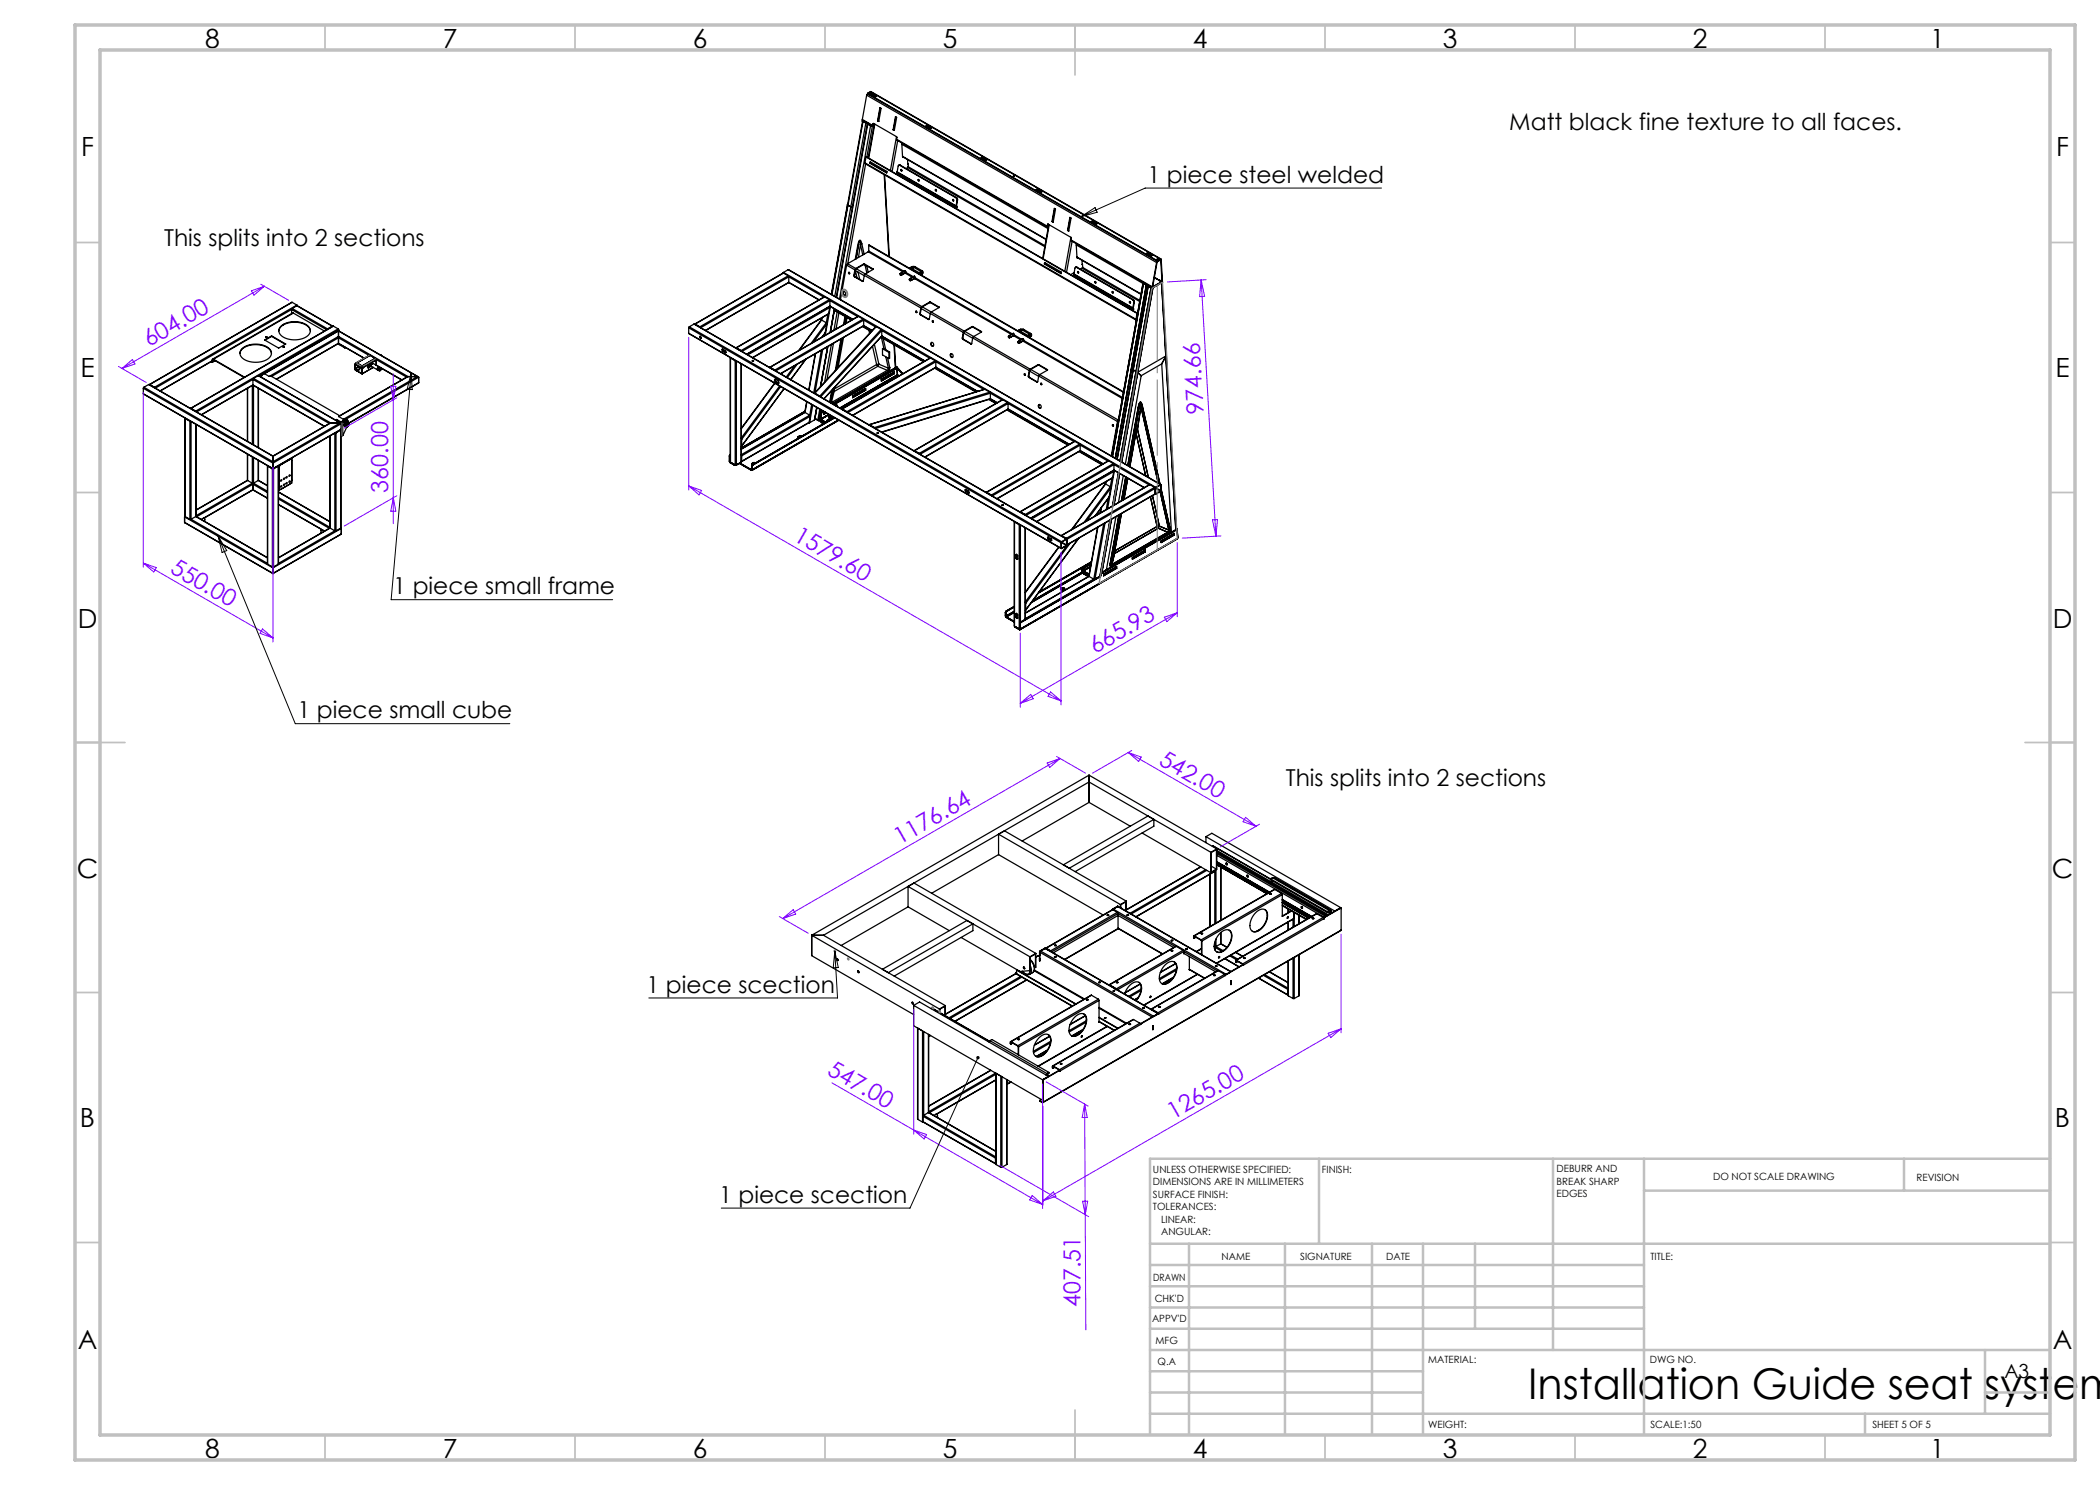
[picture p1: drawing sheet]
<svg xmlns="http://www.w3.org/2000/svg" width="420mm" height="297mm" viewBox="0 0 420 297" stroke-linecap="round" stroke-linejoin="round" font-family="sans-serif">
<defs><g id="words">
<text font-size="8.5" x="305.6" y="279.7">Installation Guide seat system</text>
<g font-size="5.3">
<text x="41" y="9.5">8</text>
<text x="88.5" y="9.5">7</text>
<text x="138.5" y="9.5">6</text>
<text x="188.5" y="9.5">5</text>
<text x="238.5" y="9.5">4</text>
<text x="288.5" y="9.5">3</text>
<text x="338.5" y="9.5">2</text>
<text x="386" y="9.5">1</text>
<text x="16.2" y="31.3">F</text>
<text x="411.2" y="31.3">F</text>
<text x="16.1" y="75.5">E</text>
<text x="411.1" y="75.5">E</text>
<text x="15.5" y="125.5">D</text>
<text x="410.5" y="125.5">D</text>
<text x="15.4" y="175.5">C</text>
<text x="410.4" y="175.5">C</text>
<text x="16" y="225.5">B</text>
<text x="411" y="225.5">B</text>
<text x="15.5" y="269.8">A</text>
<text x="410.5" y="269.8">A</text>
<text x="41" y="291.5">8</text>
<text x="88.5" y="291.5">7</text>
<text x="138.5" y="291.5">6</text>
<text x="188.5" y="291.5">5</text>
<text x="238.5" y="291.5">4</text>
<text x="288.5" y="291.5">3</text>
<text x="338.5" y="291.5">2</text>
<text x="386" y="291.5">1</text>
</g>
<g font-size="4.7">
<text x="301.9" y="26">Matt black fine texture to all faces.</text>
<text x="229.5" y="36.6">1 piece steel welded</text>
<text x="32.8" y="49.2">This splits into 2 sections</text>
<text x="78.7" y="118.9">1 piece small frame</text>
<text x="59.5" y="143.7">1 piece small cube</text>
<text x="257.2" y="157.2">This splits into 2 sections</text>
<text x="129.3" y="198.6">1 piece scection</text>
<text x="143.8" y="240.5">1 piece scection</text>
</g>
<g font-size="4.7" fill="#8000ff">
<text x="29.8" y="69.4" transform="rotate(-30 29.8 69.4)">604.00</text>
<text x="240.8" y="82.7" transform="rotate(-93 240.8 82.7)">974.66</text>
<text x="77.6" y="98.5" transform="rotate(-90 77.6 98.5)">360.00</text>
<text x="158.5" y="108" transform="rotate(30 158.5 108)">1579.60</text>
<text x="33.8" y="114.4" transform="rotate(30 33.8 114.4)">550.00</text>
<text x="219" y="130.9" transform="rotate(-30 219 130.9)">665.93</text>
<text x="231.5" y="152.7" transform="rotate(30 231.5 152.7)">542.00</text>
<text x="180" y="169" transform="rotate(-30 180 169)">1176.64</text>
<text x="165.2" y="214.7" transform="rotate(30 165.2 214.7)">547.00</text>
<text x="234.6" y="224" transform="rotate(-30 234.6 224)">1265.00</text>
<text x="216.1" y="261.4" transform="rotate(-90 216.1 261.4)">407.51</text>
</g>
<text font-size="3.9" x="400.9" y="275.5">A3</text>
<g font-size="2">
<text x="230.6" y="234.6">UNLESS OTHERWISE SPECIFIED:</text>
<text x="230.6" y="237.1">DIMENSIONS ARE IN MILLIMETERS</text>
<text x="230.6" y="239.6">SURFACE FINISH:</text>
<text x="264.4" y="234.6">FINISH:</text>
<text x="311.3" y="234.5">DEBURR AND</text>
<text x="311.3" y="237">BREAK SHARP</text>
<text x="311.3" y="239.5">EDGES</text>
<text x="342.6" y="236">DO NOT SCALE DRAWING</text>
<text x="383.3" y="236.2">REVISION</text>
<text x="230.6" y="242.1">TOLERANCES:</text>
<text x="232.2" y="244.6">LINEAR:</text>
<text x="232.2" y="247.1">ANGULAR:</text>
<text x="244.3" y="252">NAME</text>
<text x="260" y="251.9">SIGNATURE</text>
<text x="277.2" y="251.9">DATE</text>
<text x="330.1" y="251.9">TITLE:</text>
<text x="230.6" y="256.1">DRAWN</text>
<text x="230.9" y="260.3">CHK'D</text>
<text x="230.4" y="264.4">APPV'D</text>
<text x="231.1" y="268.8">MFG</text>
<text x="231.5" y="273">Q.A</text>
<text x="285.6" y="272.5">MATERIAL:</text>
<text x="330" y="272.5">DWG NO.</text>
<text x="285.6" y="285.5">WEIGHT:</text>
<text x="330.1" y="285.6">SCALE:1:50</text>
<text x="374.5" y="285.6">SHEET 5 OF 5</text>
</g>
</g></defs>
<g fill="none" stroke="#000" stroke-width=".25">
<path d="M173.3 19l-.8 4.9M173.3 19l58 33.5M173.5 18.7l-.2 .3M173.5 18.7l.1 .1M173.6 18.7l57.8 33.4M173.6 18.7v.1M173.6 18.8l57.8 33.4M174 18.7h.1M174.1 18.3l-.5 .4M174.1 18.3l58.1 33.5M174.1 18.3l58 33.5M174.1 18.8l.2-.1 1 .6-.2 .1z"/>
<path d="M174.3 18.8l.9 .5M174.3 18.7v.1M174.3 18.8l-.1 .1M172.5 23.9v.2l2.1 1.2M172.5 23.9l2.1 1.2M172.5 24.2l-6.2 34.7M172.5 24.2l.1 .1M172.5 24.2h.1M172.6 24.1l-.2 .1h.1M172.6 24.3l-6.2 34.6M172.6 24.3l.6 .3M172.7 24.2h-.2"/>
<path d="M172.7 24.2v.1M172.7 24.3l.6 .3M172.7 24.3h-.1M173 32.6v.1l54.3 31.3M173 32.6l54.2 31.3M173.1 32.8l-3.5 19.9M173.2 24.6l.3 .1M173.2 24.6l-6.2 34.7M173.2 31.4l54.2 31.3M173.2 31.4l-.2 1.2M173.3 24.6h.1M173.3 24.6h-.1"/>
<path d="M173.4 24.6l.2 .1M173.4 24.6h.1M173.5 24.7l-3 16.8M173.5 24.6h.1M173.5 24.7h.1M173.5 24.7v.1M173.5 24.8l-6.2 34.7M173.5 24.8l.6 .4M173.6 24.7h.1M173.6 24.7v.1M173.6 24.8l.6 .3M173.6 24.8h-.1"/>
<path d="M173.7 24.7l-.1 .1M173.9 24.8v.1M174 32.4l3.4 1.9-.1 .3-3.3-1.9zM174.1 32.6l3.2 1.9M174.1 32.6l-.1 .1M174.1 25.2h.1M174.1 25.2l-6.2 34.6M174.1 32.4v.2M174.2 25.1l.1 .1M174.2 25.1l-.1 .1M174.2 25.2l.1 .1M174.4 25.1l-.2 .1"/>
<path d="M174.5 25.2l-.2 .1M174.5 25.2l-1.1 6.2M174.5 25.2h.1M174.6 25.1l.1 .2M174.6 24.8v.3M174.7 25.1v.1M174.7 25.1h-.1M174.7 24.7l-.1 .1M174.7 24.7v.4M174.7 24.7h.1M174.7 24.7l4.6 2.6M174.7 25.2v.1"/>
<path d="M174.8 25.2l-.1 .1M174.8 25.1l-.1 .1M174.9 24.8l-1.2 6.8M175 24.8l-1.3 6.8M175.6 24.1l.2 .1M175.6 24.1l-.1 .1M176 21.5l.2 .2-.5 2.6-.2-.1zM176.1 21.6l-.5 2.5M176.8 34.9l1 16.4M176.9 35l1 16.3M178.7 25.9l-.1 .1M178.7 25.9l.2 .1"/>
<path d="M179.1 23.3l.2 .2-.4 2.6-.3-.1zM179.2 23.4l-.5 2.5M179.3 27.3l-1.2 6.8M179.3 27.3v.6M179.3 27.9l.1 .1 30.1 17.4M179.3 27.9l30.1 17.3M179.4 34.4v.1M179.4 34.4l11.8 6.8M179.4 34.5l11.8 6.8M179.4 34.5l.1 .1M179.5 34.6l11.8 6.8M179.5 34.7h.1"/>
<path d="M179.5 34.7l-.1 .2M179.5 34.7l-.3 .1M179.5 28.1l-1.1 6.2M179.9 33l-.2 .2-.3 1.2M179.9 33l11.3 6.6M180 33h-.2M180 33h-.1M180 33l11.3 6.6M180.3 33.9l.1 .3M180.4 28.8l29.2 16.9M180.4 34.1l-.1 .1M180.4 28.6l.1 2.8"/>
<path d="M180.5 31.3l28.7 16.5M180.5 31.3l28.7 16.6M180.5 31.4l.2 .1M180.6 31.4h-.1M181.5 31.9l.1 .9M181.5 33.5l27.5 15.8M181.6 32.7v.1M181.6 33.3l27.4 15.8M181.6 32.8v.5l-.4 .4M183.7 35.9l.1 .3M185.2 25.2l.2-.1 .9 .5-.2 .2zM185.4 25.2l.8 .5"/>
<path d="M185.4 25.1v.1M185.4 25.2l-.1 .1M187.2 37.9l.1 .3M190.6 39.9l.1 .3M191.2 39.6l.2 .4M191.3 39.6l.2 .4M191.3 39.6h-.1M191.5 40h-.1M191.5 40l-.2 1.1M196.2 31.6l.2-.1 1 .5-.3 .1zM196.4 31.6l.9 .5M196.4 31.5v.1"/>
<path d="M196.4 31.6h-.1M202.7 35.3h.1M207.2 37.9l.2-.1 1 .6-.2 .1zM207.4 37.9l.9 .5M207.4 37.8v.1M207.4 37.9l-.1 .1M156.7 54.6l-17.7 10.2M156.7 54.5l-.1 .1M156.7 54.6l.9 .6M156.7 54.5l74.5 43M157.6 55.2l.2 .2M157.6 53.9l74.6 43"/>
<path d="M157.6 55.2l-17.6 10.2M157.6 53.9l-.9 .6M157.6 53.9l74.5 43M157.7 56.5l6.1 3.5M157.8 56.5l-16.7 9.6M157.8 55.4l-17.7 10.1M157.8 56.5l6 3.5M157.8 55.4v1.1M157.8 55.4l7 4M164.9 59.4l-17.7 10.2M164.9 59.4l1 .5M164.9 59.4l-17.6 10.2"/>
<path d="M165.9 59.9l.1 .2M165.9 59.9l-17.7 10.2M168.6 58.4a.36 .36 0 0 1 .5 .2 .36 .36 0 0 1-.3 .5l-.3-.4zM168.8 58.3l-.1 .4 .3 .4M169.3 53l-1.2 6.9M169.3 53l1.7 1M169.5 41h.1M169.5 41l-3.2 17.9M169.5 52.8l-.2 .2M169.5 52.8l1.7 .9M169.5 41l1 .5M169.8 54.5l.1 .2"/>
<path d="M170.5 41.5h.1M170.5 41.5l-3.2 17.9M170.8 55.1l.1 .3M170.9 55.1l.1 .2M170.9 55.1h-.1M170.9 55.4l1.6 .9M171 54l-.2 1.1M171 55.3l1.6 .9M171 55.3l-.1 .1M171.1 53.9l-.1 .1M171.1 53.9l-.2 1.2M171.1 54.2l1.7 .9"/>
<path d="M171.1 54.2l-.2 1M171.1 54.2l.3 1.4M171.1 54.1v.1M171.2 53.7l-.2 .3M171.2 53.8l-.1 .1M171.2 53.7v.1M171.2 53.8h.1M171.4 53.6l.1 .3M171.5 49.3l-.5 2.6M171.6 54.4l.3 1.5M171.7 49.1l-.2 .2M171.7 49.1l-.5 2.7"/>
<path d="M171.7 49.1l-.4 2.6M172.1 48.9l-.2-.8-.2 1M172.1 48.9l-.4 2.6M172.1 48.9l.5 2.1M172.4 48.8l-.2-.5a.22 .22 0 0 0-.3-.3 .22 .22 0 0 0-.1 .3l-.3 1M172.4 48.8l-.3 .1M172.4 48.8l.4 2M172.6 56.2v.1M172.6 56.2l-.1 .1M172.7 52.8h.2M172.7 52.9h.2M172.7 52.9l-1.4 .9 13.1 7.5"/>
<path d="M172.7 52.8l-1.5 .9M172.7 52.8v.1M172.9 55.1l-.2 1.1-.2 .1M172.9 55.1l11.3 6.5M172.9 52.8v.1M172.9 52.8l1.7 1M172.9 52.9l1.7 1M173 53l.4 1.6M173.4 53.2l.2 1.2M173.6 50.4l7 4M173.6 50.4l-4.1 2.4M173.7 50.2l-.1 .2"/>
<path d="M173.7 49.1l51 29.3M173.7 49.1l51 29.4M173.7 49.1v1.1M173.7 50.2l7.1 4.1M174.6 53.8v.1M174.6 53.9l-1.6 .9-.1 .3M180 54.7l1-.5-.8 .4 .3 .1-.1 .2M180.9 54.2h.2l.1 .3M181 54.6l1.5 .9M181.2 54.5l-.1 .2M181.2 54.5l-1 .6M181.2 54.5l1.5 .9"/>
<path d="M182.1 53.5l.2 .1v.2M182.3 53.8h.3M182.3 53.8v.1M182.4 53.4h.6M182.4 53.4h.1M182.4 53.4l-.5 .2M182.6 53.8l1.3 .8M182.6 53.4l.2 .1M182.8 55.3h.2l.1 .3M182.8 53.5l-.2 .1v.2M182.8 53.5l1.4 .8M182.9 55.2l-1 .6"/>
<path d="M182.9 55.7l19.4 11.2M183 53.4l-.2 .1M183 53.4l1.4 .8M183.1 55.6l-.1 .2M183.1 55.6l-.8 .4v-.2l-.2-.1M183.1 55.6l-1 .6M183.1 55.6l19.4 11.2M184 54.6l.2 .1v.2M184 54.6l-.2 .1M184 54.6h.1M184.2 54.3l.1 .1M184.2 54.3l-.2 .3"/>
<path d="M184.3 54.4l.1 .4M184.4 54.2l.2 .3-.2 .3M184.4 54.2l-.2 .1M184.4 54.8l-.2 .2M191.2 41.2v.1M191.2 41.3l.1 .1M191.3 41.5h.1M191.3 41.5l-.1 .2M191.3 41.1v.1M191.3 41.1l-.1 .1M191.3 41.2l-.1 .1M191.3 41.2l.1 .1"/>
<path d="M191.4 41.3v.1M191.4 41.3l-.1 .1M191.4 41.4l-.1 .1M191.4 41.4l-.1 .4M191.4 40l-.2 1.2M208.9 52.5l3.4 1.9-.1 .3-3.3-1.9zM209 52.8h-.1M209 52.8l3.2 1.9M209 52.5v.3M209.4 45.2l.2 .2M209.5 44.9l-.1 .3M209.5 45.2l.1 .1"/>
<path d="M209.5 45.2h-.1M209.6 44.9h-.1M209.6 44.9l-.1 .3M209.6 44.8v.1M209.6 44.8l4.6 2.7v.5M209.6 44.8l-.1 .1M209.6 45.3v.1M209.7 45.4h-.1M209.7 45.3h-.1M209.8 44.9l-1.3 6.8M209.8 45l-1.2 6.8M210.5 44.3l.1 .1"/>
<path d="M210.5 44.3h-.1M210.9 41.7l.2 .1-.5 2.6-.2-.1zM210.9 41.7l-.4 2.6M213.6 46.1h-.1M213.6 46.1l.2 .1M214 43.5l.2 .1-.5 2.6-.2-.1zM214.1 43.5l-.5 2.6M214.2 47.5l-1.2 6.8M214.2 48l.1 .2 16.2 9.3-.2 .1M214.2 48l16.2 9.4M214.4 48.3l-1.1 6.2M214.8 54.8v.1"/>
<path d="M214.8 54.8l11.8 6.8M214.8 54.9l11.8 6.8M214.8 54.9v.1M214.8 54.5l-.7 .4M214.8 55v.1M214.8 55l11.8 6.8M214.8 55.1l11.8 6.8M214.8 55.1v.2M215.3 49l13.3 7.7M215.3 49l.1 2.5M215.3 53.5l-.3 .1-.2 1.2M215.3 53.5l11.3 6.5"/>
<path d="M215.3 48.8v.2M215.4 53.4h-.3M215.4 53.4l11.3 6.6M215.4 53.4l-.1 .1M215.4 51.4l12.8 7.4M215.4 51.5l12.8 7.4M215.4 51.5l.2 .1M215.5 51.5l-.1 .1M215.6 54.3l.1 .3M216.4 52.1l.1 .8M216.4 53.6l11.5 6.7M216.4 52.9h.1"/>
<path d="M216.5 53.5l11.5 6.6M216.5 52.9v.5l-.4 .5M218.3 44.3l.2-.1 .9 .5-.2 .2zM218.5 44.3l.8 .5M218.5 44.2v.1M218.5 44.3l-.1 .1M219.1 56.3l.1 .3M222.5 58.3l.1 .3M226.6 60l.2 .4M226.7 60l.2 .4M226.7 60h-.1M228.6 56.6l-6.2 34.7"/>
<path d="M228.6 56.6l.1 .1M228.6 56.6h.1M228.7 56.5l-.2 .1h.1M228.7 56.7l.6 .3M228.7 56.7l-6.2 34.6M228.8 56.5l-.2 .1M228.8 56.6v.1M228.8 56.6h-.2M228.8 56.6h.1M228.8 56.7l.6 .3M228.8 56.7h-.1M228.9 56.6h-.1"/>
<path d="M229.3 57l.3 .1M229.3 57l-6.2 34.6M229.3 50.7l.2-.1 .9 .5-.2 .1zM229.4 57h.1M229.4 57h-.1M229.5 50.6v.1M229.5 50.7l.8 .5M229.5 50.7h-.1M229.5 57l.2 .1M229.5 57h.1M229.6 57.1l-3 16.7M229.6 57h.1"/>
<path d="M229.6 57.1v.1M229.6 57.2l.6 .4M229.6 57.1h.1M229.6 57.2l-6.2 34.7M229.7 57.1v.1M229.7 57.2l.6 .3M229.7 57.1h.1M229.7 57.1l-.1 .1M230 57.2v.1M230.2 57.6h.1M230.2 57.6l-6.2 34.6M230.3 57.5l.1 .1"/>
<path d="M230.3 57.5l-.1 .1M230.3 57.6l.1 .1M230.4 57.7l.2-.1-6.3 34.8M230.4 57.4l.1 .1 .1-.1M230.5 57.5l-.2 .1M230.5 57.4h.1M230.5 57.3l.1 .1M230.5 57.3l-.1 .1M230.9 55.5l1.3 .8M231.3 52.5l-.9 4.9M231.4 55.8h.1M231.4 52.1h.2"/>
<path d="M231.4 52.1v.1M231.4 52.5l-.9 4.8M231.4 52.5h-.1M231.5 51.9h.1M231.5 52.2h.1M231.5 52.2l-.2 .3M231.5 52.3l-.1 .2M231.5 52.2v.1M231.6 52.1l-.2 .1M231.7 56h.1M232.1 51.8l.1 .1M232.1 51.9v.1"/>
<path d="M232.1 51.8l-.5 .3M232.1 51.9l-.6 .3M232.1 51.8v.2l-.6 .3M232.1 52l.3 4.5M232.2 51.9l.3 4.5M232.2 51.9l-.1 .1M232.3 56.3l-1.8 1.1M232.4 56.5l-1.8 1M232.4 56.5l2.9 49.4M232.4 56.5l-1.8 .9M232.5 56.4h.1M232.5 56.4l-.2 .2 2.9 49.4"/>
<path d="M232.5 56.4l-2.1 1.3M28.7 78.7l25.9 15.1M28.7 77.7l25.9 14.9M28.7 77.7v1M28.7 78.7l25.9 15M28.8 77.5l-.1 .2M28.8 77.5l25.8 14.9M29.7 76.9l24.9 14.3M29.7 76.9l-.9 .6M29.7 76.9l24.9 14.4M30 76.9h-.1M30 76.9l.9 .6"/>
<path d="M30.9 77.5l.1 .1M42.2 72.4h.1M42.3 72.3h.1M42.3 72.3v.1M42.5 72.3h-.2M42.5 72.2l-10.4 6M42.5 72h.1M42.5 72.3h.1M42.5 72v.3M42.5 72.1l-10.5 6.1M42.5 72.3l-.2 .1M42.7 71.8l-.2 .2"/>
<path d="M42.7 72h-.2M42.7 71.8v.2M42.7 71.8l6.2 3.6M42.7 72l6.1 3.5M42.9 72.1l-.4 .2M43 72.1l-.5 .4M48 70.7a2.53 2.53 0 0 1 2.6-1.7 3.4 3.4 0 0 1 3.6 1.4l.1 .3M48.4 69.7a4.4 4.4 0 0 1 5.7 .3 1.47 1.47 0 0 1-1.2 2.1 4.2 4.2 0 0 1-4.8-1 1.17 1.17 0 0 1 .3-1.4zM49.5 77.6v10.7M50.5 77.1v11.7M50.5 77.1h.1M50.6 77v.1"/>
<path d="M50.6 75.9v1.1M50.6 75.9l-11.3 6.5M50.6 77l-10.3 5.9M50.6 75.9l15.3 8.8M50.6 77l14.3 8.2M50.6 77l-10.3 6M50.6 77.1l14.3 8.2M50.7 75.7l-.1 .2M50.7 75.7l15.4 8.9M50.7 77.1v11.9M51.6 75.1l16.6 9.5M51.6 75.1l-.9 .6"/>
<path d="M51.6 75.1l16.4 9.5M51.6 77.6v11.9M51.7 77.7v11.8M52.4 74.9l-.6 .3M52.9 74.7l.9 .6M52.9 68l1.4-.8 2.8 1.6-1.4 .8zM53.1 74.6l-.5 .3-.4 .5M53.1 74.6l-.6 .1-.4 .7M53.1 74.6h.1M53.2 67.5h.2M53.2 67.5h.1M53.8 75.3h.5"/>
<path d="M54.3 75.3l13.6 7.8M54.3 67.2v.1M54.3 67.3l2.8 1.6M54.3 67.3l-1.3 .7M55.8 66.2a2.53 2.53 0 0 1 2.6-1.7 3.4 3.4 0 0 1 3.6 1.4l.1 .3M56.2 65.2a4.4 4.4 0 0 1 5.7 .3 1.47 1.47 0 0 1-1.2 2.1 4.2 4.2 0 0 1-4.8-1 1.17 1.17 0 0 1 .3-1.4zM56.6 69.4h.3M56.6 69.4h.1M58.3 61.9l7 4.1M58.3 61.9v.8M58.3 61.9l-27.2 15.7M58.4 60.5l-28.5 16.4"/>
<path d="M58.4 61.7l-.1 .2M58.4 60.5l1 .5M58.4 61.7l7.1 4.1M58.4 60.5l-28.4 16.4M58.7 62.6l-16.2 9.2M58.7 62.6l-16 9.2M58.7 62.6l6.2 3.6M59.4 61l.1 .2M59.4 61.2l7.1 4M59.4 61l-28.5 16.5M59.4 61.2l7 4M59.4 61.2l-1 .5"/>
<path d="M65.5 65.8l-.1 .1M66.4 65.2l.2 .1M66.4 65.2l-.9 .6M66.7 65.2l-28.6 16.5M66.7 65.2l.9 .6M66.7 65.2l-28.5 16.5M67.6 65.8l.1 .2M67.6 65.8l-28.4 16.4M67.7 66.1l-14.8 8.6M67.7 67.3v.3M67.7 68.6v.1M67.7 66.1v.1"/>
<path d="M67.7 68.7l5.1 3M67.7 68.7l-12.4 7.2M67.7 66.1l16 9.3M67.7 67.6l-13.4 7.7M67.7 67.3l-13.9 8M67.7 66.2l-14.8 8.5M67.7 66.2v1.1M67.7 67.6v1M67.7 67.3l13.9 8M67.7 66.2l15.8 9.1M67.7 68.6l-12.4 7.2M67.7 67.6l6.1 3.5"/>
<path d="M67.7 68.6l5.2 3M67.7 66v.2M67.7 66l-14.8 8.5M67.8 68.8v.1M67.8 68.9l1.1 .6M68.9 69.5h.1M68.9 69.4v.1M69 69.5h.1M69.1 69.5h-.1M71 72.8l.1 .1M71 72.8v1.1l.2 .1M71.1 73.8a.19 .19 0 0 1 .3 0 .19 .19 0 0 1-.2 .3"/>
<path d="M71.1 72.9v1.1M71.1 72.9l.1 .1M71.1 72.9h.1M71.2 72.8l-.1 .1M71.2 72.8v.1M71.2 72.9l1 .6M71.2 72.7h.1M71.2 72.9v.1M71.2 72.7l-.2 .1M71.4 74.2l.9 .5M71.4 72.6l-.2 .3M71.4 72.6l-.2 .1"/>
<path d="M71.4 72.6l1 .6M71.4 72.6h.1M71.5 73.5l.4 .1-.1 .3M71.6 73.4l-.5 .3M71.9 73.9l-.5 .3M72.2 73.5l.1 .1M72.2 73.5h.1M72.3 73.5h.1M72.3 73.5h-.1M72.3 73.6v1.1M72.4 73.6h.1M72.4 74.7h.1"/>
<path d="M72.4 73.6v1.1M72.4 74.7h-.1M72.4 73.3v.2M72.4 73.2l-.2 .3M72.4 73.3l-.1 .2M72.4 73.3h.1M72.4 73.5h.1M72.4 73.5l-.1 .1M72.4 73.2v.1M72.4 73.2h.1M72.4 73.2l.2 .3M72.4 73.3l.1 .2"/>
<path d="M72.5 73.6v1.1M72.5 73.3v.2M72.5 73.5h.1M72.5 73.5l-.1 .1M72.6 73.5l-.1 .1M72.6 73.5h.1M73.6 73.5h.1M73.6 73.5h-.1M74 71.1l-2.7 1.5M74 71.1l1.1 .6M74 71.1l-2.6 1.5M74 73l.3 .1-.7 .4"/>
<path d="M74.3 73.2l-.6 .3M74.4 72.8h.1M74.5 72.8l-.9 .4-.1 .3h.2M74.6 73.5l-2.1 1.2M75.1 71.7l.1 .3M75.1 71.7l-2.7 1.5M75.2 71.9l6.1 3.5M75.2 72l-2.6 1.5M75.2 72v1.1M75.2 73l5.2 3M75.5 74l-1.2-.7 .1-.5 .2-.1 5.7 3.3M75.6 74a.32 .32 0 0 1-.1-.4 .32 .32 0 0 1 .4-.1h-.2l-.2 .3 .4 .4"/>
<path d="M75.7 73.5l-.2 .3M76 73.9l.1-.1-.1 .2zM76 70.9l.2 .2M76 73.7a.2 .2 0 0 1 .3 0 .2 .2 0 0 1-.1 .3 .22 .22 0 0 1-.4 .1 .22 .22 0 0 1 .1-.3zM76 73.8l.1 .1M76.1 70.9l.1 .2M80.3 76h.1M81.6 75.3l-13.9 8M81.6 75.3h1.9M83.5 75.3l.2 .2M83.5 75.3l-14.8 8.6M83.7 76.5l-13.9 8.1"/>
<path d="M83.7 75.5v1M83.7 75.5l-14.5 8.4M137.7 66.7l74.5 43M137.7 65.6l74.5 42.9M137.7 66.7l74.5 42.9M137.7 65.6v1.1M137.9 65.4l-.2 .2M137.9 65.4l74.4 42.9M138.8 64.8l74.5 43M138.8 64.8l-.9 .6M139 64.8h-.1M139 64.8l1 .6"/>
<path d="M140 67.3h.2a.17 .17 0 0 1 .1 .2 .17 .17 0 0 1-.2 .2zM140 65.4l.1 .1M140 67.3l.2 .3M144.5 69.8l.1 .4M144.6 70.2l-.2-.4 .7 .4 .1 .3h-.1M144.6 70.2l.5 .3M144.6 70.2h.1M145.1 70.5h.1M146 71.5v20.9M146.1 71.5v.1M146.1 71.6l.9 .6M146.1 71.6v20.9"/>
<path d="M147 72.2h.2M147 72.2v20.8M147.3 69.6h.1M147.3 72.2v20.8M147.3 69.6h-.1M147.3 69.6l.9 .5M147.3 69.6v.1M148.2 72.8v19.7M148.2 70.1l.1 .2M148.2 70.2h.1M148.3 70.2h.1M148.3 72.8l-.1 19.7"/>
<path d="M148.3 72.8v.1M148.3 72.8h.1M150.5 72.2h.2M153.9 73.5l1.1 .5M154 73.5h.1M154.9 76.6l-6.6 9M155 74l.1 .2M155 74.1h.1M155 76.7l-6.7 9.1M155 75.9l.2 .4M155.1 76.4l-.1-.2a.18 .18 0 0 1-.1-.2 .18 .18 0 0 1 .2-.1l.6 .4a.18 .18 0 0 1 .1 .3 .18 .18 0 0 1-.2 .1M155.1 76.4l.5 .3"/>
<path d="M155.2 76.3l.5 .3M155.2 76.3l-.1 .1M155.7 76.6h.1M155.7 76.6l-.1 .1M155.9 77.2l-7.6 10.4M156.1 77.3l-7.8 10.6M156.4 74.6l-.2 .2M156.6 74.5l-.3 .4M156.8 77.7l-8.5 11.6M158.9 73.2l-1.6 2.2M159.4 72.9l-1.9 2.6M161.1 71.9l-3 4"/>
<path d="M161.2 71.8l-3 4.1M163 78.6l-.1 .1M163 78.6l1 .6M163 70.8l-1.3 7.2M163.1 70.7l-1.3 7.3M164 79.2l.1 .2M164.3 70.1l-1.6 8.5M164.3 64l-4.6 6.1M164.3 64l1 .6M164.3 64l-4.4 6M164.3 63.6v.4M164.4 63.6l-.1 .4"/>
<path d="M164.5 69.9l-1.5 8.6M164.8 66.9v.3M165 66.6l-.5 .8M165 66.6l-.6 .8M165.3 64.6v.2M165.3 64.6l-3.1 4.1M165.3 64.8l-.3 1.8M165.3 64.8l-2.6 3.6M165.5 69.3l-1.4 8M165.6 62.9l-.3 1.7M165.6 69.3l-1.5 8M165.7 62.7l-15.1 8.8"/>
<path d="M165.7 62.7l-15.2 8.8M165.9 61.3v.2M165.9 61.5l-.2 1.2M165.9 61.5l-16.3 9.5M166 61.3l4.5 2.6M166 60.1l5.5 3.2M166 61.2l-16.6 9.7M166 61.2l4.6 2.7M166 60.1v1.1M166 60.1l-17.6 10.2M166 61.2l-16.7 9.6M166.1 61.3h-.2"/>
<path d="M166.1 61.3l-1 5.7M166.3 68.9l-1.4 7.5M166.3 78.1l-.4 2.3M166.5 77.9l-.4 2.4M166.6 78.1l.2 .2M166.6 78.1l-.5 2.2M166.7 77.7l-.1 .4M166.7 68.7l-1.3 7.2M166.8 78.3l-.5 2.2M166.9 77.8l-.3 .3M166.9 77.8l-.1 .5M166.9 61.8l-.9 4.7"/>
<path d="M166.9 61.8l-.8 4.7M166.9 77.5v.3M167.1 62.1l3.3 1.9M167.1 62.1l3.2 1.9M167.2 62l-.1 .1M167.4 62.4l-.6 3.6M167.8 62.6l-.6 3.2M168.2 67.8l-1.1 6.3M168.3 67.7l-1.1 6.2M168.5 67.6l-1.1 6.1M168.7 67.5l-1.1 6M169 63.3l-.3 1.6"/>
<path d="M169.1 63.4l-.3 1.5M169.2 63.4l-.2 1.4M169.4 63.5l-.2 1.1M170.5 79.2l2.6-1.5v.3l-2.6 1.5zM171.6 63.3h.1M171.7 63.3l-17.7 10.2M171.7 63.3l.9 .5M172.3 79.5l-.3 .2M172.5 65.3l1.7 1M172.6 65.3l1.7 .9M172.6 63.8l.1 .2M172.6 63.8l-17.6 10.2"/>
<path d="M172.7 65.2l1.7 .9M172.7 64l2.4 1.4M172.7 65.1l-16.6 9.7M172.7 65.1l1.7 1M172.7 64v1.1M172.7 64l-17.6 10.2M172.7 65.1l-16.6 9.6M172.9 77.9l.2 .1M172.9 77.9l-2.4 1.4M172.9 77.8v.1M173.8 66.1l.1 .6M174.5 69.2l.8 3.7"/>
<path d="M174.9 68.8l.9 4M175.2 65.3l-12.3 13.3M175.2 65.3l1 .6M175.2 65.3l-12.2 13.3M175.3 72.9l.3 .4M175.3 72.9l-8.4 4.9M175.6 73.3l-8.8 5M175.6 73.3l1.9 .8M175.8 72.8l-.5 .1M175.8 72.8l-.2 .5M175.8 72.8l1.9 .8M176.2 67.4l8.5 5"/>
<path d="M176.2 65.9l.2 .2M176.2 65.9l-12.2 13.3M176.2 67.4l8.6 4.9M176.3 75.9l2.6-1.5v.3l-2.6 1.5zM176.3 67.5l.5 2.2M176.4 67.2l8.6 5M176.4 67.2l-11.6 12.6M176.4 66.1v1.1M176.4 66.1l9.5 5.5M176.4 66.1l-12.3 13.3M176.5 69.7l1.3 .8M176.5 69.7v1.3l1.3 .7"/>
<path d="M176.5 69.7h.1l1.3 .7M176.6 67.7l.5 2.3M177.2 71.4l.5 2.2M177.5 74.1v.3M177.5 74.1l-11.2 6.4M177.5 71.6l.5 1.9M177.5 74.4l-11 6.3M177.6 76.4l-.3 .2M177.7 73.6a.24 .24 0 0 1 0 .3 .24 .24 0 0 1-.2 .2M177.8 70.5v1.2M177.9 70.4l-.1 .1M177.9 70.4v1.2l-.1 .1"/>
<path d="M178 73.5l-.1 .5-.4 .4M178 73.5l-.3 .1M178.6 74.6l.3 .1M178.6 74.6l-2.3 1.3M178.6 74.5v.1M178.8 68.9l.3 4.7M178.9 69l.3 4.6M179 73.6l.4 .1M179 73.6l.2 .1M179 73.6l-12.4 7.2M179.1 73.3l.2 .1M179.1 73.4l.2 .1"/>
<path d="M179.2 73.7l.2 .1 .1 1.2M179.2 73.7l-12.4 7.2M179.3 73.5l1.2 1.3M179.3 75.5l-.3 .2M179.3 73.4v.1M179.3 73.4l1.3 1.3M179.5 75h.1M179.5 75l-11.5 6.6M179.8 75.2l-.3-.2-11.5 6.6M183.3 62.2v.3M184 62.7l.1 .3M184.1 62.7l.1 .2"/>
<path d="M184.1 62.7h-.1M184.1 63l1.6 .9M184.2 61.6l-.2 1.1M184.2 62.9l1.6 1M184.2 62.9l-.1 .1M184.2 61.7l1.8 1.1M184.3 61.6h-.1M184.3 61.6l-.2 1.1M184.4 61.3l-.2 .3M184.4 61.4l-.1 .2M184.4 61.3v.1M184.4 61.4h.1"/>
<path d="M184.5 61.4l8.3 4.8M185.8 63.9h.1M185.8 63.9h-.1M185.9 60.4h.2M185.9 60.5h.2M185.9 60.4l-1.5 .9M185.9 60.4v.1M185.9 60.5l-1.5 .9M186.1 62.7l-.2 1.1-.2 .1M186.1 62.7l6.6 3.8M186.1 71.6l-17.7 10.2M186.1 71.6l.9 .6"/>
<path d="M186.1 71.6l-17.6 10.2M186.1 60.4l1.7 1M186.1 60.5l1.7 1M186.1 60.4v.1M186.2 68.5a.36 .36 0 0 1 .5 .3 .36 .36 0 0 1-.3 .4l-.2-.3zM186.4 68.5l-.1 .4 .3 .3M186.6 64.1v.3M186.9 73.6l8.2 4.8M187 73.6l8.3 4.7M187 72.2l.2 .2M187 72.2l-17.6 10.1M187.1 73.5l-16.5 9.6"/>
<path d="M187.2 73.5l8.3 4.8M187.2 72.3l9.6 5.6M187.2 73.4l-.1 .1M187.2 73.4l8.3 4.9M187.2 72.4v1M187.2 72.4l-17.6 10.1M187.2 73.4l-16.7 9.7M187.8 61.4v.1M187.8 61.5l-1.6 .9-.1 .3M190.1 70.8a.35 .35 0 0 1 .5 .2 .35 .35 0 0 1-.3 .5l-.2-.4zM190.3 70.7l-.1 .5 .3 .3M192.5 67.6l.1 .3"/>
<path d="M192.6 67.6l.1 .2M192.6 67.6h-.1M192.6 67.9l1.6 .9M192.7 66.5l-.2 1.1M192.7 67.8l1.6 1M192.7 67.8l-.1 .1M192.7 66.6l1.8 1.1M192.8 66.5h-.1M192.8 66.5l-.2 1.1M192.8 66.2l-.1 .3M192.8 66.3v.2M192.8 66.2v.1"/>
<path d="M192.8 66.3h.1M192.9 66.3l13.1 7.5M194.3 68.8h.1M194.3 68.8h-.1M194.4 65.3h.2M194.4 65.4h.2M194.4 65.4l-1.5 .9M194.4 65.3l-1.6 .9M194.4 65.3v.1M194.5 67.6l-.2 1.1-.1 .1M194.5 67.6l11.4 6.5M194.6 65.3v.1"/>
<path d="M194.6 65.3l1.7 1M194.6 65.4l1.7 1M196.3 66.3v.1M196.3 66.4l-1.6 .9-.2 .3M197 77.9l-23.2 7M197 77.9l.9 .5M197 77.9l-23.1 7M197.8 79.9l1.4 .8M197.9 79.9l1.3 .7M197.9 78.4l.2 .2M197.9 78.4l-23 7.1M198.1 79.8l1.3 .8"/>
<path d="M198.1 79.7l-21.7 6.8M198.1 79.7l1.4 .8M198.1 78.6v1.1M198.1 78.6l2.3 1.4M198.1 78.6l-23 7.1M198.1 79.7l-21.8 6.7M200.6 80l-17.8 10.1M200.6 80l-17.7 10.1M200.6 80l.9 .5M202.6 66.7l.2 .1 .1 .2M202.7 66.7l-1 .5M202.7 67.1l1.5 .9"/>
<path d="M202.9 67l-.1 .2M202.9 67l-.8 .4v-.2l-.2-.1M202.9 67l-1 .6M202.9 67l1.5 .9M204 66.4h.3M204 66.4h.1M204 65.9h.7M204 65.9l-.4 .3 .3-.2 .1 .4M204 65.9h.2M204.3 66.4l1.3 .7M204.3 65.9l.2 .1M204.5 67.8h.2l.1 .3"/>
<path d="M204.5 66l-.2 .1v.3M204.5 66l1.4 .8M204.6 67.8l-1 .5M204.6 68.2l19.9 11.5M204.7 65.9l-.2 .1M204.7 65.9l1.4 .8M204.8 68.1l-.1 .2M204.8 68.1l-.8 .4v-.2l-.2-.1M204.8 68.1l-1 .6M204.8 68.1l19.7 11.4M204.9 74.7l.1 .3M205.7 75.2l.1 .3"/>
<path d="M205.7 67.1l.2 .1-.1 .3 .3-.2M205.7 67.1l-.3 .1M205.7 67.1h.1M205.8 75.2l.1 .3M205.8 75.2h-.1M205.8 75.5l1.6 .9M205.9 74.1l-.2 1.1M205.9 75.5h-.1M205.9 75.5l1.6 .9M205.9 66.8l.1 .1M205.9 66.8l-.2 .3M205.9 74.2l1.8 1.1"/>
<path d="M206 74.1h-.1M206 74.1l-.2 1.1M206 67l.1 .3M206 73.8l-.1 .3M206 74v.1M206 73.8v.2M206 73.9v.1M206.1 66.7l.2 .3-.2 .3M206.1 66.7l-.2 .1M206.1 73.9l17.6 10.1M207.5 76.4h.1M207.5 76.4h-.1"/>
<path d="M207.6 72.9h.2M207.6 73.1h.2M207.6 72.9l-1.6 .9M207.6 72.9v.2M207.6 73.1l-1.5 .8M207.7 75.2l-.2 1.2h-.1M207.7 75.2l15.8 9.1M207.8 72.9l1.7 1M207.8 72.9v.2M207.8 73.1l1.7 .9M208.2 76.6l.1 .3M209.5 73.9v.1"/>
<path d="M209.5 74l-1.6 1-.2 .2M226 60.3l.1 .3M226.3 73.8h.1M226.3 73.8l1 .5M226.3 73.8l-3.2 17.9M226.6 61.6v.1M226.6 61.7v.1M226.6 61.8v.1M226.6 61.9v.2M226.7 61.6h.1M226.7 61.6h-.1M226.7 61.6l-.1 .1"/>
<path d="M226.7 61.6v.2M226.7 61.8v.1M226.7 61.8h-.1M226.7 61.9h-.1M226.7 61.9v.3M226.8 60.4l-.2 1.2M226.9 60.4h-.1M226.9 60.4l-.2 1.2M227.2 63.9l.1 .1M227.3 74.3l.2 .2M227.3 74.3l-3.2 17.9M227.3 74.3h.1"/>
<path d="M227.3 63.9h.1M227.3 63.8v.1M227.3 63.8l-.1 .1M227.4 62.7l-.2 1.2M227.5 74.5l-3.2 17.9M227.5 74.5l.7 .6M228.2 75.1l-3.1 17.7M232.3 72.8l-4.1 2.3M232.3 72.8l2 33.7M233.2 70.9v.3zM233.2 71.2l-5.7 3.3M233.2 71.2l-.9 1.6"/>
<path d="M233.2 71.2l2 34.7M37 83.6v19.6M37 83.6v.1M37 83.7l1 .6M37 83.7v19.6M38 84.3h.2M38 84.3v19.6M38.2 81.7h-.1M38.2 81.7l1 .5M38.2 84.3v19.6M39.2 82.2l.1 .2M39.2 84.9v18.4"/>
<path d="M39.2 84.9v18.3M49.5 90.8v5.3M49.5 96.1l-10.3 5.9M49.5 96.1l1 .5M49.5 96.1l-10.3 6M50.5 96.6h.2M50.5 91.4v5.2M50.5 96.6l-11.3 6.5M50.6 96.7v.1M50.6 97.9v.1M50.6 98l-9.8 5.7M50.6 98l2.9 1.7"/>
<path d="M50.6 97.9l2.9 1.7M50.6 96.8v1.1M50.6 96.8l-11.3 6.5M50.6 97.9l-9.9 5.7M50.6 96.8l2.9 1.7M50.7 91.5v5.1M50.7 96.6l2.8 1.6M51.6 96.1l-.9 .5M51.6 92.1v4M51.6 96.1l1.9 1.1M51.7 96.1l1.8 1M51.7 96l-.1 .1"/>
<path d="M51.7 92.1v3.9M53.5 93.2v-.1v19.7M53.5 93.2l1 .6M53.5 93.2v19.6M54.5 93.8h.2M54.5 93.8v19.6M54.6 92.4v.2M54.6 93.7v.1M54.6 91.2v.1M54.6 91.3v1.1M54.6 92.6v1.1M54.7 93.8v19.6"/>
<path d="M55.7 93.2l-1 .6M55.7 93.2v19.6M55.7 93.1v.1M55.7 98.4l10.3 5.9M55.7 93.1l.1 .1M55.7 98.1h.1M55.7 99.5l10.3 6M55.7 98.4l10.3 6M55.7 99.8l10.2 5.9M55.8 93.2v4.9M56 93h.1M56.1 93l-.4 .5"/>
<path d="M56.2 96h.2l-.2 .2zM56.2 97.2h.2l-.2 .2zM57.3 96.6h.1l-.1 .2zM57.3 95.4h.1l-.1 .2zM58 91.8l.4 .2M58.1 91.8l-2.3 1.4M58.3 91.6l.1 .1M58.4 91.7v4.9l-2.2 1.2a.35 .35 0 0 1-.3 0 .35 .35 0 0 1-.2-.3M58.4 96.1l-.4 .7-2.2 1.3M58.4 91.7l-2.3 1.3M66 87.2v18.4M66.1 84.6l-11.5 6.6"/>
<path d="M66.1 84.6h1.9M66.1 84.6l-11.5 6.7M67 86.6v19.6M67.2 86.6h-.2M67.2 86.6v19.6M67.2 84h-.1M67.2 84l.8 .4M67.4 83.9l-.3 .1M67.4 83.9l-.2 .1M67.4 83.9l.7 .5M67.7 83.3l1 .6M68 84.4h.5"/>
<path d="M68 84.4v.1M68 84.6l.3 .1M68 84.6l-13.4 7.8M68.1 84.4h.3M68.1 84.4h-.1M68.1 86l-.9 .6M68.1 86v19.6M68.2 85.9l-.1 .1M68.2 86l-.1 19.6M68.2 85.9l-13.6 7.9M68.3 85.8l-.1 .1M68.3 84.7v1.1"/>
<path d="M68.3 84.7l-13.7 7.9M68.3 85.8l-13.7 7.9M68.4 84.4h.1M68.5 87.1l-.3 .1M68.5 84.4v2.7M68.7 83.9h.5M68.8 85l.4 .4M69 84l.5 .1M69 84l.1 .1M69 84l-.6 .4M69.1 84.1a.36 .36 0 0 1 .5 0 .36 .36 0 0 1 .1 .4l-.5-.1M69.1 84.1l-.6 .3"/>
<path d="M69.2 83.9h.1M69.2 84.4l-.4 .6M69.2 83.9h-.4l-.4 .5M69.2 83.9l.2 .1-.4-.1-.3 .3M69.3 84.6a.35 .35 0 0 1 .5 .1 .35 .35 0 0 1-.2 .5l-.2 .2a.36 .36 0 0 1-.4-.2 .36 .36 0 0 1 .2-.5zM69.3 84.7a.29 .29 0 0 1 .5-.1 .29 .29 0 0 1-.1 .5 .36 .36 0 0 1-.3 .3 .36 .36 0 0 1-.4-.2 .36 .36 0 0 1 .2-.4zM69.3 85.4l-.8 1.7M69.4 84.9l.1 .1M69.5 84.8v.2l-.1 .1-.1-.2zM69.8 84.8h.1M145.9 92.2l.2 .4M145.9 91.2l.1 .1"/>
<path d="M145.9 92.2l.1 .1M145.9 91.2v1M146 92.3l.1 .1M146 91.3v1M146 91v.3M146 90.9l-.1 .3M146 92.2v.1M146.1 92.4v.2M146.1 92.4l.9 .6M146.1 92.6l.8 .4M146.1 92.4v.1M146.1 92.4h.1"/>
<path d="M146.9 93h.4M146.9 92.9v.1M147 93h.3M147.3 93h.1M147.9 92.7l2.4 1.4 .2-.2M147.9 92.7h.1M147.9 92.7l-.6 .3M148 92.6l2.3 1.3M148.2 92.5l-.9 .5M148.3 87.7v.2M148.3 91v.2M148.3 87.9v1.4"/>
<path d="M148.3 92.3h.1M148.3 91.2v1.1M150.4 93.9h-.1M150.4 93.2l.1 .1M150.4 93.2v.7M150.5 93.3v.6M150.6 92.9l-.2 .3M150.6 92.9v.1M150.6 93l-.1 .3M151 92.6l-.6 .2M151.1 92.6l-.3-.1a.23 .23 0 0 0-.3 .1 .23 .23 0 0 0 0 .3M160.2 87.3l-.6 .2"/>
<path d="M160.3 87.3l-.4-.1a.23 .23 0 0 0-.3 .1 .23 .23 0 0 0 .1 .3M161 82.4l-12.7 7.3M161 82.3l-12.7 7.3M161 82.5l-12.7 7.3M161 82.5l.9 .5M161.3 80.3l-.4 2.2M161.4 80.4l-.4 2.1M161.8 84.5l-13.5 7.8M161.9 84.6h-.2M161.9 83l.1 .3M161.9 83l-13.6 7.9M162 83.3l-.2 1.2"/>
<path d="M162 83.3l-13.7 7.9M162.3 80.9l-.4 2.1M162.5 81l-.6 3.6M162.9 84l-1 .6M163 83.7h.1M163 83.7l.6 .3M163.1 83.8l-.2 .1M163.1 83.8l.6 .3M163.1 83.8h.1M163.1 83.8h-.1M163.4 81.5l-.5 2.5zM163.6 84h.3l-.2 .1"/>
<path d="M163.7 84v.1M163.9 83.7l.1 .5 .3 .3M163.9 83.7l.2 .1M164 81.8l-.4 2.2M164 84.1h-.1M164.1 83.8l.2 .7M164.1 82.4l.2 .1M164.1 82.4l-.2 1.3M164.2 83.9v.2l.8 .5M164.2 83.9l1 .6M164.3 82.1l-.2 .3M164.3 82.1l.2 .1"/>
<path d="M164.3 82v.1M164.3 84.5l.4 .2M164.3 82.1h.1M164.3 82.5l-.2 1.3M164.5 82.2l-.2 .3M164.6 82.2h-.1M165 82.4l-.2 .1v.3l.4-.2M165 82.4l-.2 .2M165.3 84.3v.1M165.3 84.3l.1 .1M165.5 84l-.2 .3M165.5 84l.3 .1 1-.6-16.2 9.4"/>
<path d="M165.8 82.9l-1.7 .9M165.8 82.9l-1.6 1M166.1 80.3l-.1 .1M166.1 80.3l-.1 .2M166.2 83.1h-.1a.28 .28 0 0 0-.4 .3 .28 .28 0 0 0 .5 .2M166.3 80.5v.1M166.3 80.5l-.1 .1M166.4 83.5h-.6M166.5 83.3v.1M166.6 83.4l-1.1 .6M166.9 83.6l-16.3 9.4M167.2 81.1l.2-.1v.3"/>
<path d="M167.7 84l-17.2 9.9M167.8 84l-17.4 10.1M168.5 81.9h.1M168.5 81.8h-.2M168.5 81.8l.9 .5M169.4 82.3l.1 .2M169.4 82.4h.1M173.9 84.9l-.1 .1M173.9 84.9l1 .6M174.9 85.5l.1 .2M175.4 86.6h.3M182.9 90.2h.1"/>
<path d="M182.9 90.1l-.1 .1M182.9 90.1l1 .6M183.9 90.7l.1 .1M183.9 90.8h.1M183.9 90.8h-.1M193.1 97.9l.1 .4M193.2 98.3l-.1-.4 .6 .4 .1 .2-.1 .1M193.2 98.3l.5 .3M193.2 98.3l.6 .3M193.2 98.3h.1M193.8 98.6h.1M193.8 98.6h-.1"/>
<path d="M197.3 98.5h.1M197.3 98.5h-.1M197.3 98.5l1 .5M198.3 99l.1 .2M198.3 99.1h.1M201.4 82l12.2 7M201.5 81.9l12.2 7.1M201.5 80.5l.1 .2M201.5 80.5l-17.6 10.2M201.6 80.7l13.2 7.6M201.6 81.8l-16.6 9.6M201.6 81.8l12.3 7.1"/>
<path d="M201.6 80.7v1.1M201.6 80.7l-17.6 10.2M207.7 81a.35 .35 0 0 1 .5 .2 .35 .35 0 0 1-.3 .4l-.2-.3zM207.9 80.9l-.1 .5 .3 .2M215 88.3l-17.7 10.2M215 88.3l.9 .5M215.8 90.3l4.5 2.6M215.9 90.3l4.4 2.5M215.9 88.8l.1 .2M215.9 88.8l-17.6 10.2M216 90.2l4.6 2.6M216 89l5.6 3.2"/>
<path d="M216 90.1l-16.6 9.7M216 89v1.1M216 89l-17.6 10.2M216 90.1l-16.6 9.6M216 90.1l4.6 2.7M220.3 92.8v.1M220.5 92.7l-.2 .1M220.6 92.8l-.3 .1M221.1 96.8l-6.8 9.1M221.1 96.8l1 .5M221.1 96.8l-6.6 9M221.1 96.4v.4"/>
<path d="M221.2 96.3l-.1 .5M221.7 99.7l-.5 2.2M221.7 92.2l-17.7 10.2M221.7 92.2l-17.6 10.2M221.7 92.2l1 .5M221.8 99.4l-2.7 3.8M221.8 99.4l-2.8 3.8M222.1 97.3v.3M222.1 97.3l-5.3 7.2M222.1 97.6l-.3 1.8M222.1 97.6l-4.8 6.6M222.4 95.7l-.3 1.6"/>
<path d="M222.5 95.5l-15.1 8.8M222.5 95.5l-15.2 8.8M222.6 84.9l.1 .3M222.7 92.7l.1 .2M222.7 92.7l-17.7 10.2M222.7 94.1v.2M222.7 94.3l-.2 1.2M222.7 94.3l-16.3 9.5M222.8 94.1l6 3.4M222.8 92.9l7 4.1M222.8 94l-16.6 9.7M222.8 92.9v1.1"/>
<path d="M222.8 92.9l-17.6 10.2M222.8 94l-16.7 9.6M222.8 94l6.1 3.5M222.8 94.1h.1M222.9 94.1h-.2M222.9 94.1l-1.4 7.7M223.5 84.3l-1.2 6.9M223.6 84.4l.1-.3-1.4 7.1M223.7 94.6l-1.2 6.6M223.7 84l-.2 .3M223.7 84h.1M223.9 94.7l-1.2 6.4"/>
<path d="M223.9 94.7l-1.1 6.3M224.7 95.1l-1 5.4M225.1 95.4l-.8 4.8M225.3 95.5l-.9 4.6M225.4 95.6l-.8 4.4M225.6 95.7l-.8 4.2M227.1 86.1l.1 .4M227.1 86.1l-1.3 7.1M227.2 86.5l-1.2 6.8M227.2 86.5l1.9 8.7M227.5 85.9l-.4 .2M227.5 85.9l-.3 .6"/>
<path d="M227.5 85.9l2.2 9.6M227.6 81.6l-2 11.5M227.8 81.5l-.2 .1M227.8 81.5l-.7 4.6M227.8 81.5l-2.1 11.7M228.2 81.3l-.2-.8-.2 1M228.2 81.3l-.7 4.6M228.2 81.3l3.4 15.3M228.5 81.1l-.2-.5a.22 .22 0 0 0-.3-.2 .22 .22 0 0 0-.1 .3l-.3 .9M228.5 81.1l-.3 .2M228.5 81.1l3.5 15.7M230 96.9l-17.8 10.2"/>
<path d="M230 96.9l.9 .6M230 96.9l-17.7 10.2M230.1 99.4l1.3 5.9M230.5 99.1l1.4 6.1M230.9 97.5l.1 .2M230.9 97.5l-17.6 10.2M231 98.8h.1M231 98.8l-17.6 10.2M231 97.7v1.1M231 97.7l-17.6 10.2M231.1 98.7l.1 .1M231.1 97.6l1 .6"/>
<path d="M231.1 97.6v1.1M231.2 97.6l.9 .5M231.2 97.5l-.2 .2M231.2 97.6h-.1M232 98.3l1.8 7.7M232.1 96.9l.1 .1v1.2l-1 .6h-.2M232.1 97h.1M232.1 96.9l-.9 .6M232.1 97l-.9 .6M232.1 98.2l-.9 .6M232.1 98.1v.1M232.1 97v1.1"/>
<path d="M232.2 97.8l1.8 8.1M36.9 104.5l17.7 10.2M36.9 103.4l17.7 10.2M36.9 103.4v1.1M37 103.2v.1M37 103.3h.1M37 103.3l-.1 .1M37 103.3l1 .6M38 103.9h.2M38.2 103.9l15.3 8.8M39.2 103.3l-1 .6M39.2 103.3l14.3 8.3"/>
<path d="M39.2 103.3l14.3 8.2M39.2 103.2v.1M40.2 103.9l.5-.3 .3 .2v.5M53.5 112.8l1 .6M54.5 113.4h.2M54.6 113.4v.2M54.6 114.7h.1M54.6 113.6v1.1M55.7 112.8l-1 .6M55.7 100.9l8.7 5.1M55.7 100.9l8.8 5M64.9 106.2l-.4-.3-.3 .2v.5"/>
<path d="M66 105.6l-10.3 5.9M66 105.6l1 .6M66 105.6l-10.3 6M67 106.2h.2M67 106.2l-11.3 6.5M68.1 105.6l-.9 .6M68.2 105.6l.1 .1M68.2 105.6h.1M68.3 106.8l-13.7 7.9M68.3 105.7v1.1M68.3 105.7l-13.7 7.9M200.4 101h.3"/>
<path d="M202.9 104.3v21M202.9 104.3v.1M202.9 104.4l.9 .5M202.9 104.4v20.9M203.2 111l.1-.1 .2 .2v.8l-.3-.3M203.2 111v.6M203.3 111.5l.2 .3M203.3 110.9v.6M203.3 110.9l-.1 .1M203.3 111.5l-.1 .1M203.3 110.9h.1M203.8 104.9l.2 .1"/>
<path d="M203.8 104.9l.1 21M204.1 102.4h.1M204.1 105v19.5M204.1 102.4h-.1M204.1 102.4l.9 .5M205 105.6v18.3M205 102.9l.1 .2M205 103h.1M205.1 103h.1M205.1 105.6v18.3M205.1 105.6h.1M209.6 107.4l.1 .4"/>
<path d="M209.7 107.8l-.1-.4 .6 .4 .1 .3h-.1M209.7 107.8l.5 .3M209.7 107.8h.1M209.7 107.8l.6 .3M210.3 108.1h.1M210.3 108.1h-.1M211.7 109.4l-6.6 9M211.8 109.5l-6.7 9M212.1 117.8l.4-.2 .4 .2M212.1 117.7l.4-.2a.28 .28 0 0 1 .4 .3 .28 .28 0 0 1-.4 .2 .27 .27 0 0 1-.3 0 .27 .27 0 0 1-.1-.3zM212.2 108.5v1.1M212.3 109.6h.1"/>
<path d="M212.3 108.5v1.1M212.3 108.5l1 .6M212.3 108.3l-.1 .2M212.3 108.4v.1M212.3 107.1h-.1M212.3 107.1l1 .6M212.3 108.4l1 .6M213.3 107.8l.1 .1M213.3 107.9h.1M213.3 107.7l.1 .2M213.3 107.8l-1 .5M213.3 109.1l-1 .5"/>
<path d="M213.3 107.9l-1 .5M213.3 109v.1M213.3 107.9v1.1M213.4 109l-.1 .2-1 .5-.1-.1M213.4 107.9v1.1M213.5 108.9l-8.4 11.5M214 108.6l-8.9 12.1M215.7 107.7l-10.6 14.3M215.8 107.6l-10.7 14.5M216.4 114l.1 .5 .4 .3M216.4 113.8l.2 .1M216.4 114l.2 .2"/>
<path d="M216.4 113.8v.2M216.5 114.4l-10 5.7M216.6 113.5l-.2 .3M216.6 113.5l1.6-1-10.5 6.1M216.6 113.5l.2 .1M216.6 114.6l-10.3 5.9M216.6 114.2l.3 .6M216.6 113.9v.3M216.7 114.2v.3l1.1 .6v-.3M216.7 114.2l1.1 .6M216.8 113.6l-.2 .3M216.9 114.8l.7 .5"/>
<path d="M217.6 115.3h.1M217.7 115.3h.1M217.7 115.3l-12.6 7.3M217.8 115h-.2v.3M217.8 115.3l1 .5M217.8 115.3l-12.7 7.3M217.8 114.8h.1M218.1 113.4l-1.4 .8M218.1 113.3l-1.5 .9M218.2 112.8l-1.4 .8M218.3 112.4l-10.5 6M218.8 115.8v.1"/>
<path d="M218.8 115.8l-13.7 7.9M219.5 105.5l-1.7 9.8M219.6 105.4l-1.8 9.9M219.9 115.3l.1 .1M219.9 115.3l-15.7 9.1M220 115.4l-15.8 9.1M220.1 115l-.2 .3M220.1 115h.1M220.1 114.8l.1 .1M220.1 114.8v.2M220.2 101.6l-.2 1M220.2 115l-.2 .4"/>
<path d="M220.2 114.9v.1M220.3 101.5l-.2 1.1M220.4 114.5l-.3 .3M220.4 114.5h.1M220.5 114.5l-.3 .4M220.7 114.8l2.6-1.5v.4l-2.6 1.5zM220.7 104.8l-1.9 11M221 104.6l-2 11.2M221.1 114.7v.2M221.2 114.6l-.1 .1M222 104l-2 11.3M222 112.8a.28 .28 0 0 0 0 .4 .28 .28 0 0 0 .4 0"/>
<path d="M222.2 112.8v.3l.2-.2M222.2 112.7l-.2 .1M222.2 103.9l-1.9 10.6M222.3 103.9l-1.9 10.6M222.4 112.9v.3M222.7 110.5l.2 .2M222.7 110.5l-.5 2.2M222.9 110.7l-.5 2.2M222.9 110.2l-.2 .3M222.9 110.2v.5M223.2 103.4l-1.9 10.6M223.2 113.6l.1 .1"/>
<path d="M223.2 113.6l-2.5 1.4M223.2 113.4v.2M223.2 113.5l-2.1 1.2M223.8 103l-1.8 9.8M223.9 102.9l-1.7 9.8M224.1 102.8l-1.4 7.7M224.3 102.7l-1.4 7.5M226.5 111.5l2.6-1.5v.3l-2.6 1.5zM229 110.3l-2.5 1.4M229 110.3h.1M229 110.1v.2M229 110.2l-2.5 1.4"/>
<path d="M231.4 105.3l.3 .3M231.4 105.3l-8.5 4.9M231.7 105.6l1.9 .9M231.7 105.6l-8.8 5.1M231.9 105.2l-.5 .1M231.9 105.2l-.2 .4M231.9 105.2l1.9 .8M232.2 108.2l2.6-1.5v.3l-2.6 1.5zM233.6 106.5v.2M233.6 106.5l-11.2 6.4M233.6 106.7l-11.2 6.5M233.8 106a.24 .24 0 0 1 0 .3 .24 .24 0 0 1-.2 .2"/>
<path d="M234 105.9v.4l-.4 .4M234 105.9l-.2 .1M234.3 107v.1M234.3 107.1l-2.1 1.2M234.3 107.1l.1 .1M234.7 107l-2.5 1.4M234.7 107h.1M234.7 106.7v.3M235.3 105.7l.1 .1M235.3 105.8l.1 .1-14.9 8.6M235.3 105.8l-14.9 8.7M235.3 105.8h.1"/>
<path d="M235.4 105.8v1.9M235.4 105.8h-.1M235.4 107.7l-31.4 18.2M235.4 107.7l-31.3 18.1M235.5 107.5h.1M201.1 122.5l.1 .9 1.7 1M201.1 122.5l.1 .1M201.2 123.2l.1 .2M201.2 122.6v.6M201.3 122.2l-.2 .3M201.3 123.4l1.6 .9M201.3 122.2h.1"/>
<path d="M201.4 122.2l-.2 .4M202.9 121.4l-1.5 .8M202.9 121.3l-1.6 .9M202.9 122.5l-1.6 .9M202.9 122.3l-1.7 .9M202.9 125.3l1 .5M203 125.3l.1 .2M203.1 125.5l.8 .4M203.1 125.3v.2M203.2 122.8l.1-.1 .2 .2v.8l-.3-.3M203.2 122.8v.6M203.3 123.3l.2 .4"/>
<path d="M203.3 122.8v.5M203.3 122.8h-.1M203.3 123.3l-.1 .1M203.3 122.7v.1M203.8 125.8h.1M203.9 125.8h.1M204 125.8h-.1M204 124.7l.1 .1M204 125.8h.1M204 124.7v1.1M204.1 125.8l-.2 .1M204.1 124.8v1"/>
<path d="M204.2 124.4l-.2 .3M204.2 124.4v.1M204.2 124.5l-.1 .3M205.1 120.5v.2M205.1 123.8h.1M205.1 122v.1M205.1 120.7v1.3M217.8 155v5.5M217.8 155l25.6 14.8M217.8 155l-55.5 32.1M182.8 176.6l24.4 14.1M199.7 170.9l20.9 12.1"/>
<path d="M199.7 166.8v4.1M199.7 166.8l24.4 14.1M199.7 166.8l1.2-.6 24.4 14M199.7 170.9l-13.4 7.7M213.9 173.6l16.9-9.7v1.3l-15.8 9.1M217.8 160.5l8.3 4.7M217.8 160.5l-13.4 7.7M228.4 166.6l13.8 7.9M229.6 163.2l-16.9 9.8M240.1 173.4l-14.8 8.5M240.2 173.4l-14.9 8.6M241.1 173.9l-15.1 8.8"/>
<path d="M241.2 167.3l25.8 14.9M241.2 167.3l1.2-.6 25.8 14.8M241.2 167.3v1.2M241.4 174.1l-15.2 8.7M242 174.9v10.4M242 174.8v10.5M242.2 170.5l-24.4-14.1-53.1 30.7M242.2 170.5v4M242.2 170.5l1.1-.6v3.9l-1.1 .6zM242.2 173.2l1.1 .6M242.6 169.2l22.9 13.2M242.6 169.2l-.1 .1"/>
<path d="M242.6 169.2l11.5 6.7M243 174.3v10.5M243.1 174.2l-15.9 9.2M243.1 174v.2M243.1 174.2l-15.9 9.1M243.2 174v10.6M243.4 171.1l21.4 12.3 .2-.2M243.4 172.4l10.5 6.1M243.4 170.4l22 12.7M243.4 173l10 5.7M243.4 169.8l-1.2 .7M243.4 169.8v4.1l-1.2 .6"/>
<path d="M243.4 170.7l21.6 12.5M243.4 172.3l10.5 6.1M243.4 170.1l22.3 12.9M243.4 172.9l10 5.8M243.4 172.6l10.3 6M244.1 173.4v10.7M244.2 173.4v10.6M245.2 172.6l.2 .1v.3l-.2-.1zM245.3 172.6l.1 .3M245.3 172.7l.1 .1M245.3 172.8l.1 .1M249.4 175.1h.2v.3l-.2-.1z"/>
<path d="M249.5 175l.1 .4-.1-.2M249.5 175.1l.1 .1M254 178.8h.3M254.1 176.5v.1M254.1 176.5h.1M254.1 176.6h.1M254.2 178.8h.1M254.2 176.3l-.1 .2M254.2 178.8l-.1 .1M254.5 176.2l-.3 .1M254.5 175.6l-.3 .1-.1 .2 11.4 6.6M254.5 175.6l11.4 6.5"/>
<path d="M254.8 175.5l.1 .1M254.8 175.5l11.4 6.6M254.8 175.5l-.3 .1M255 177.9l-16.2 9.3M255 177.9l-16.1 9.3M255 177.9l1.3 .8M256.3 178.7l.2 .2M256.3 178.7l-16.1 9.3M256.5 180l5.8 3.3M256.5 178.9l-16.1 9.3M256.5 178.9v4.3M256.5 179.9l5.8 3.4"/>
<path d="M162.3 187.1v4l20.4 11.8M162.3 187.1l25.6 14.7M162.3 187.1h2.4M164.7 187.1l24.4 14M167.3 191.8h.3v.3h-.2zM167.4 191.7l.2 .4M171.5 194.2l.3 .1v.2l-.2-.1zM171.6 194.2l.2 .3M177.7 194.5l16.9-9.7v1.3l-15.8 9.1M181.6 181.4l8.3 4.7M181.6 181.4v-4.1l24.4 14.1M181.6 181.4l-13.4 7.7"/>
<path d="M192.2 187.5l11.8 6.8 2-.2M193.4 184.1l-16.9 9.8M203.2 194.6v.1M203.2 194.7l-14.1 8.1M203.2 194.6l.1 .1M203.2 194.7l11.3 6.5M203.2 194.7l-14.1 8.2M203.3 194.5l-.1 .1M203.4 194.1l-.1 .7 11.1 6.4M203.4 194.1l11.7 6.7M203.5 194l-.2 .1M203.5 194l-.1 .1"/>
<path d="M203.5 194l11.7 6.8M203.8 194.2h.1M204.1 195.3l-14.3 8.3M204.4 195.4l-14.4 8.3M204.9 193.7l-.2-.3 .2 .3M205.3 196l-14.3 8.2M205.4 196l-14.4 8.3M206 191.4v2.7M206 194.1a.71 .71 0 0 1-.5 .8 .71 .71 0 0 1-.9-.5l-.2-.1 .3 .3a1.05 1.05 0 0 0 1.2 .3M206.1 191.9a1.8 1.8 0 0 1 .4 2.6M206.1 193.1l.2 .8a.93 .93 0 0 1-.4 1M206.1 192a1.81 1.81 0 0 1 .4 2.5"/>
<path d="M206.5 194.5l-.6 .4M206.8 194.1l10 5.8M206.9 194l10 5.8M207.1 193.5v-2.7l-1 .6-.1 2.7M207.1 193.5h-.2M207.2 190.7l-.1 2.8M207.2 190.7l-1.2 .7M207.6 191.2h.1M207.7 191.2l.1 .1M207.8 191.2l-.6 .2M207.8 191.2h-.1M207.8 191.2h.1"/>
<path d="M207.9 191.2l.1 .1M207.9 191.2l-.1 .1M207.9 191.6l.1 .6zM207.9 190.9l.1 .1M207.9 190.4l22.5 13M207.9 190.4v.5M207.9 192.1h.1M208 192.1h-.1M208 191.6v.1M208 192.1h.1M208 191.7h.1M208 190.2l-.1 .2"/>
<path d="M208 190.2l22.6 13M208.1 190.2l-.1 .2v.8l-.2 .1M208.1 190.2l-.2 .7M208.9 189.7h.2M208.9 189.7l-.9 .5M208.9 189.7h.1M209 189.7l-.9 .5M209 189.7l22.5 13M209.1 189.7h-.1M209.1 189.7l22.5 13M209.2 189.7h.1M209.2 189.6l-.1 .1"/>
<path d="M209.2 189.6l.9 .6M209.2 189.6v.1M210.1 190.2l.2 .1M210.1 190.2l.1 .1M210.9 191.3l.3 .1-.2 .1zM210.9 191.4h.3M210.9 189.1h.4M211.2 191.4h.1M217.3 200h.3M217.6 199.9l-.2 .1M218.3 199.1l-16.2 9.2M218.3 199.1l-16.1 9.2"/>
<path d="M218.3 199.1l1.4 .7M219.7 199.8l.1 .3M219.7 199.8l-16.1 9.3M219.7 196.4l.3 .1-.1 .1zM219.7 196.5h.3M220 196.5h.1M221.4 183.1h.3M221.9 197h.1M221.9 197h-.1M221.9 197l1.4 .8M221.9 197v.1M222.2 197.2v.1"/>
<path d="M222.5 181.9l.1 .1M222.5 181.9l-13.4 7.7M222.6 182l-13.4 7.6M222.6 182l.9 .5M222.6 181.8l-.1 .1M222.6 181.8h.1M222.6 181.8l22.6 13M222.7 198.2h.1M222.9 198.1l-.3 .1M222.9 198.1h.1M222.9 198.1l-.2 .1M223.3 196.5h.3"/>
<path d="M223.3 197.8l.1 .1M223.3 197.8v.1M223.3 197.8h.1M223.5 182.5l.1 .2M223.5 182.5l-13.4 7.7M223.5 181.3h.1M223.5 181.3l-.9 .5M223.5 181.3l22.5 13M223.5 181.3l-.8 .5M223.5 196.5l-.1 .1M223.6 183.1l11.1 6.4M223.6 182.7l11.5 6.6"/>
<path d="M223.6 182.7l-.1 .5-12.8 7.4M223.6 182.7l-13.3 7.7M223.6 185.7l-10.6 6.2M223.6 185.7l8.9 5.1M223.6 183.1h.1M223.6 183.1v2.6M223.6 183.2h.1M223.6 185.7l-10.7 6.2M223.6 185.6l8.9 5.2M223.6 185.7h.1M223.6 181.3l22.6 13h-.2M223.6 181.3h-.1"/>
<path d="M224.1 180.9v.7M224.2 181.5l.2 .3M224.2 181.6v-.6l1-.6v1.8M224.2 181.6h.1M224.9 198.8a3.1 3.1 0 0 1 2.7-2.4 1.57 1.57 0 0 1 .5 2.3l-.9 1.4M225.3 180.2v2M225.3 180.2l-1.2 .7M225.4 183h.3M227.5 199.6l-.6 .4M227.6 199.5l-.7 .4M227.8 196.5a2.47 2.47 0 0 1-.3 3.2l-.3 .4M228.1 196.8l-3.1 1.7"/>
<path d="M228.1 196.8l-3.1 1.8M228.2 198.1l-2.2 1.3M228.2 197.8l-2.5 1.5M230.1 199.2l-.1 .3M233 193l.3-.3a1.19 1.19 0 0 1 1.6-.3 1.19 1.19 0 0 1 .5 1.6 3.2 3.2 0 0 1-2.7 2.8 1.4 1.4 0 0 1-.7-2l.4-1zM234 196.3l-.8 .4M234.2 190.2h.3M234.3 188.1h.3M234.5 190.2h-.1M234.6 195.5l-2.1 1.3M234.7 195.5l-2.3 1.2M234.8 192.4a2.47 2.47 0 0 1-.2 3.2l-.8 .8a1.37 1.37 0 0 1-1.5 .3"/>
<path d="M235.1 192.7l-3 1.7M235.2 192.7l-3.1 1.8M235.2 189.3l-13.4 7.7M235.2 189.3l-13.3 7.7M235.2 189.3l1.4 .8M235.3 194l-3.4 2M235.3 193.7l-3.4 2M236.6 190.1l.2 .2M236.6 190.1l-13.3 7.7M236.7 190.3l6.8 3.9M236.8 190.3l-13.3 7.7M236.8 190.3v.4"/>
<path d="M236.8 190.7l6.3 3.7M237.2 189.8l.3-.1zM237.2 189.8h.1M237.3 189.8h.1M237.4 189.7h.1M237.4 189.8h-.1M237.4 189.8h.1M237.4 189.8h-.2M237.9 194h.1M237.9 193.9l3 1.8M237.9 191.3v2.7M237.9 193.9l3 1.7"/>
<path d="M237.9 193.9h.1M238 194h-.1M238.7 187.5v.1M238.7 187.5l.1 .1M238.7 187.3h.1M238.7 187.3v.2M238.8 187.3v.3l.4-.1M238.9 187.2l-.2 .1M238.9 187.3h-.1M238.9 187.2l1.3 .8M238.9 187.3l1.3 .8M238.9 187.2v.1"/>
<path d="M239.5 194.8l-10.7 6.2M239.5 194.9l-10.7 6.2M240.2 186.7h.3M240.2 188l.2 .2M240.2 188.1l.1 .1M240.2 188v.1M240.3 189.7l-1.1 .6M240.3 189.8l-1 .5M240.3 188.2h.1M240.3 188.2v2.7M240.3 190.8l-.1 .1M240.4 188.2v2.8"/>
<path d="M240.5 186.7l-.2 .1M242.8 189.2l.2 .1M242.9 195l-.1 .1h.3M243 189.3l.1 .2M243 188.4v.9M243 189.3l-.2 .1M243.1 189.5l-.2 .1M243.1 189.5v.6M243.1 189.5l1.3 .8M243.1 193.2h.3M243.2 189.3l-.1 .2M243.2 189.3l1.4 .8"/>
<path d="M243.2 187.8v1.5M243.7 194.1l-13.5 7.7M243.7 194.1l1.2 .8M243.7 194.1l-13.4 7.7M243.9 191.3l-.2 .3M244.1 186.6l.1-.2a1.16 1.16 0 0 1 1.3-.5 1.16 1.16 0 0 1 .9 1 3.4 3.4 0 0 1-2.6 3.6 1.32 1.32 0 0 1-.9-1.9l.4-1.1zM244.1 188.8l-.9 .5M244.1 188.8l1.3 .7M244.1 186.5v2.3M244.2 186.5v2.3M244.2 188.8h-.1M244.2 188.8l1.2 .6"/>
<path d="M244.9 194.9l.2 .1M244.9 194.9l-13.3 7.7M244.9 189.9l-.8 .5M244.9 191.7l2.9 1.7M245 191.7l2.8 1.7M245.1 195v.1M245.1 195h.1M245.1 195.1l-13.4 7.6M245.2 194.8l-.2 .2 .2-.1M245.2 194.9h-.1M245.2 194.8h.1M245.2 194.8v.1"/>
<path d="M245.3 194.8l-.1 .1M245.8 186a2.47 2.47 0 0 1-.3 3.3l-.7 .8a1.37 1.37 0 0 1-1.5 .3M245.9 191.2l1.4 .8M246 194.3v.2l.1-.2M246.2 191l1.3 .8M246.2 196.2v.7zM246.2 196.3h.1M246.2 196.8l.1 .1M246.2 196.8h.1M246.2 196.2v.1M246.3 196.8h-.1M247.1 190.5l1.4 .8"/>
<path d="M247.1 192.4l.1 .1M247.1 192.1l.1 .1M247.1 192.1v.3M247.2 190.5l1.3 .7M247.2 192.2v.3l.4-.2M247.3 192l-.2 .1M247.3 192.1l-.1 .1M247.3 192l1.2 .8M247.3 192.1l1.2 .8M247.3 192v.1M248.5 192.8l.2 .1M248.5 192.9h.1"/>
<path d="M248.5 192.8v.1M248.6 192.9l-3.3 1.9M248.6 192.9h.1M248.7 192.9h.1M248.7 192.9l-3.6 2.1M248.9 191.6h-.2h.3M251.2 182.5l.2-.2a1.16 1.16 0 0 1 1.2-.5 1.16 1.16 0 0 1 .9 1 3.4 3.4 0 0 1-2.6 3.6 1.32 1.32 0 0 1-.8-1.9l.4-1.1zM251.7 195.6l5.9 3.4h-.1M251.7 195.6l5.8 3.4M252.1 185.8l-.8 .5M252.7 195.1l4.8 2.8M252.9 194.9l4.7 2.7"/>
<path d="M253 181.9a2.47 2.47 0 0 1-.3 3.3l-.8 .8a1.38 1.38 0 0 1-1.4 .2M253.9 194.4l3.7 2.2M253.9 194.4l3.7 2.1M256.5 183.2v.1M256.5 180.5l5.3 3.1M256.5 181l4.9 2.8M256.5 181.1l4.7 2.8M256.5 180.6l5.2 3M256.5 180.5l5.3 3.1-5.3-3.1M256.5 180.1l5.6 3.3M257.5 197.9v1.1M257.6 183.4l-.2 .2"/>
<path d="M257.6 197.7l-.1 .2M257.6 192.2l.1 7M257.6 181.8v.7M257.6 184.4v1.6M257.7 199.2l.9 .5M257.7 181.8v.7M257.7 184.4v1.6M257.7 192.2v7M258.2 182.2l-1.7 1M258.3 182.2l-1.8 1.1M258.6 199.7h.2M258.6 183.9v1.5"/>
<path d="M258.6 191.6v8.1M258.7 183.7l-15.4 9M258.7 182.5v1.2M258.7 183.7l-15.4 8.9M258.8 182.5v2.8M258.8 191.5v8.2M259.8 199.2l-1 .5M259.8 183.1v1.7M259.8 191v8.2M259.8 190.9v8.3M259.8 183.1v1.6M260.2 181.3l.2 .1 .1 .3-.3-.1z"/>
<path d="M260.3 181.3l.2 .3M260.3 181.3h.1M260.4 181.3v.1M260.4 181.5l.1 .1M262.5 183.7h.3M262.6 183.7l.1 .1M262.6 183.7h-.1M263.4 182.8l-16.2 9.2M263.4 182.8l-16.1 9.2M263.4 182.8l1.2 .7M264.6 183.5l.2 .2M264.6 183.5l-16.1 9.3"/>
<path d="M264.7 183.6h.1M264.8 183.7l-16.1 9.2M264.8 183.5l-.1 .1M264.8 183.5h.1M264.8 183.6v.2M264.8 183.8h.1M264.9 183.5l-.1 .1M265 183.4h.1M265.1 183.3h.1M265.3 183.1l-.3 .1M265.3 183.2h.1M265.3 183.1v.1"/>
<path d="M265.5 182.5l.3-.2h.4v.3M265.5 182.4v.1M265.5 182.4l.6 .4M265.6 182.4l.5 .3M265.9 182.1l-.4 .3M265.9 182.1h.3l.1 .4M266.2 182.6h.1M266.3 182.5l-.1 .1M266.3 182.5l.1 .1M268.1 181.7h.1v4.3M268.1 181.7l-3.2 1.8M268.2 181.5l-3.4 2"/>
<path d="M268.2 181.5v.1M268.2 181.7h-.1M268.2 186l-59.6 34.5M268.2 186l-59.7 34.4M182.4 200.5h.2l.1 .3-.3-.1zM182.5 200.4l.2 .4M182.7 201.1l1.2-.7 25.8 14.9-1.2 .7M182.7 201.1v4.1l25.8 14.8M182.7 201.1l25.8 14.9M183.5 205.6l.1 18.3M183.6 205.6v18.3M184.5 206.2v18.2"/>
<path d="M184.7 206.3v16.8M185.7 206.9v15.6M185.8 206.9v.3M186.1 207.1l-.3 .1M186.1 207.1l-.4 .2 .1-.1M186.4 201.6l11.5 6.7M186.4 201.6l-.2 .1M187.9 201.8v.7M188 202.5v-.7l1-.6v1.9M189.1 201.1l-1.2 .7M189.1 201.1v2M198 208.2l.4-.3 11.4 6.6"/>
<path d="M198 208.2l11.4 6.5M198 208.2l-.2 .2M198.1 214l-12.4 7.2M198.2 214.1l-12.5 7.2M199.1 214.6l-13.4 7.7M199.2 214.6v18.3M199.2 216l-11.9 6.9M199.2 216l-12.4 7.1M199.2 214.9l-13.4 7.7M199.2 214.7v18.2M200.2 215.2v18.3M200.4 215.4v18.1"/>
<path d="M201.3 215.9v17M201.4 215.9l-.1 17M201.4 216.7l.1 .1M201.5 216.8l-.1 .1M201.5 216v.8M202.1 208.7l.1 .1M202.1 208.4v.1M202.1 208.7h.1M202.1 208.4v.3M202.1 208.5v.2M202.2 216.4l-.7 .4M202.2 208.3l-.1 .1"/>
<path d="M202.2 208.4l-.1 .1M202.2 208.3l1.4 .8M202.2 208.4l1.4 .8M202.2 208.3v.1M202.2 216.4l-.8 .5M202.5 208.6l-.4 .1M203.6 207.9h.3M203.6 209.1l.1 .3M203.6 209.2v.1M203.6 209.1v.1M203.6 210.9h.1M203.6 209.3l.1 .1"/>
<path d="M203.6 209.3v1.6M203.7 209.4v1.6M203.8 207.9h-.1M206.9 209l3-1.8-3 1.9M207.8 207.6l.3-.3a1.19 1.19 0 0 1 1.6-.3 1.19 1.19 0 0 1 .5 1.5 3.2 3.2 0 0 1-2.7 2.9 1.4 1.4 0 0 1-.7-2l.4-1.1zM208.3 219.9l-.3 .3M208.5 216v4.4M208.6 216.2v4.2M208.7 215.9l-.1 .3M208.7 215.9h.1M208.8 210.8l-.8 .5M209.4 214.9l.5 .3"/>
<path d="M209.4 214.7l-.2 .3M209.4 210.1l-2.1 1.2M209.5 210l-2.3 1.3M209.6 206.9a2.47 2.47 0 0 1-.2 3.3l-.8 .8a1.37 1.37 0 0 1-1.5 .2M209.8 214.5l-.4 .2M209.8 214.5v.1l-.5 .4M210.1 208.6l-3.4 1.9M210.1 208.3l-3.4 2M210.5 213.6l.1 .1M210.5 213.3h.1M210.5 213.6h.1M210.5 213.3v.3"/>
<path d="M210.6 213.3v.3M210.6 213.2l-.1 .1M210.6 213.3h.1M210.6 213.2l1.3 .7M210.6 213.3l1.4 .8M210.6 213.2v.1M211 213.5l-.4 .1M211.9 214h.1M211.9 214l-3.2 1.9M211.9 213.9l.1 .3M211.9 213.9v.1M211.9 214l.1 .1"/>
<path d="M212 214.1v.1M212 214.1l-3.3 1.8M212 214.2h.1M212.1 212.8h.3M212.1 212.8h.1M212.2 212.8h-.1M214.9 203.4l.4-.3a1.19 1.19 0 0 1 1.5-.3 1.19 1.19 0 0 1 .5 1.6 3.2 3.2 0 0 1-2.7 2.9 1.4 1.4 0 0 1-.7-2l.5-1.1zM215.9 206.7l-.8 .5M216.4 207.2l-.2 .2M216.6 206l-2.2 1.2M216.6 205.9l-2.2 1.3M216.8 202.8a2.47 2.47 0 0 1-.3 3.2l-.8 .8a1.37 1.37 0 0 1-1.4 .3"/>
<path d="M217.1 203.1l-3.1 1.8M217.1 203.2l-3.1 1.7M217.2 204.4l-3.4 2M217.3 204.2l-3.5 1.9M219.8 204.4h.1M219.8 204.3l3 1.8M219.8 200.1l-16.1 9.3M219.8 200.1v4.3M219.8 203.5l3.7 2.2M219.8 203.5l3.8 2.1M219.8 204.3l3.1 1.8M219.8 201.5l5.5 3.2"/>
<path d="M219.8 201.6l5.4 3.1M219.9 204.4h.1M220.9 203.7l.3-.1zM220.9 203.7h.1M221 203.7h.1M221.1 203.6h.1M221.1 203.5v.1M221.4 205.3l-13.8 7.9M221.5 205.3l-13.8 8M225.9 204.8l-.1 .1h.3M226.7 203.9l-16.2 9.3M226.7 203.9l1.3 .7"/>
<path d="M226.7 203.9l-16.1 9.3M228 204.6l.1 .2M228 204.6l-16.1 9.3M228.1 204.8v.1M228.1 204.8h.1M228.1 204.9l-16.1 9.3M228.6 201.5l.3 .1-.2 .1zM228.6 201.6h.3M228.8 201.6h.1M230.3 201.9h.1M230.3 201.8l-.1 .1M230.3 201.9l1.3 .7"/>
<path d="M230.3 201.8l1.3 .8M230.3 201.8v.1M230.6 205.2v.7zM230.6 205.3h.1M230.6 205.9h.1M230.6 205.2v.1M230.6 203.3h.1M230.6 203.2l-.1 .2M230.6 203.2h.2M230.6 203.3h.2M230.6 203.2v.1M230.6 205.8v.1"/>
<path d="M230.6 203.3l-2.5 1.5M230.7 202.1h-.1M230.8 203.2v.1M231.5 202.7v.1M231.5 202.8l-.7 .5M231.5 202.8l-.7 .4M231.5 202.8h.1M231.6 202.6l.1 .1M231.6 202.6l-.1 .1M231.6 202.6h.1M231.7 202.7l-.2 .1M231.7 202.7h.1"/>
<path d="M231.7 202.7l-3.6 2.1M231.9 201.4h-.1h.3M183.6 223.9l.9 .5M184.5 224.4h.2M184.6 224.4l14.6 8.4-.1-.1M184.6 223.3l14.5 8.3M184.6 224.4l14.5 8.3M184.6 223.3v1.1M184.7 223.1l-.1 .2M184.7 223.1l14.5 8.3M185.7 222.5l-1 .6M185.7 222.5l13.5 7.8"/>
<path d="M185.7 222.4l.1 .1M185.8 222.5h-.1M185.8 222.5l13.4 7.7M187.2 222.8l.3 .2v.5M199.1 231.6v1.1M199.2 231.5l-.1 .1M199.2 232.9l1 .6M200.2 233.5h.2M201.3 232.9l-.9 .6M207.9 220.1l.1 .2M208 220.2v.1M208 220.3l.5 .2"/>
<path d="M208 220.2l.5 .2M208.5 220.4v.1M208.5 220.4h.1M208.6 220.4l-.1 .1"/>
<circle cx="174" cy="18.6" r=".09"/>
<circle cx="180.3" cy="34.1" r=".15"/>
<circle cx="183.7" cy="36.1" r=".15"/>
<circle cx="187.2" cy="38.1" r=".15"/>
<circle cx="202.8" cy="35.2" r=".09"/>
<circle cx="169.8" cy="54.6" r=".14"/>
<circle cx="180.1" cy="54.9" r=".17"/>
<circle cx="182" cy="56" r=".17"/>
<circle cx="190.6" cy="40.1" r=".15"/>
<circle cx="215.6" cy="54.5" r=".15"/>
<circle cx="219.1" cy="56.5" r=".15"/>
<circle cx="222.5" cy="58.5" r=".15"/>
<circle cx="231.5" cy="51.8" r=".09"/>
<circle cx="53.3" cy="67.4" r=".12"/>
<circle cx="56.8" cy="69.4" r=".12"/>
<circle cx="71.2" cy="74" r=".17"/>
<circle cx="150.6" cy="72.2" r=".13"/>
<circle cx="183.3" cy="62.3" r=".14"/>
<circle cx="186.6" cy="64.3" r=".14"/>
<circle cx="201.8" cy="67.4" r=".17"/>
<circle cx="203.7" cy="68.5" r=".17"/>
<circle cx="205" cy="74.9" r=".14"/>
<circle cx="208.3" cy="76.8" r=".14"/>
<circle cx="226" cy="60.5" r=".15"/>
<circle cx="56.8" cy="95.8" r=".15"/>
<circle cx="56.8" cy="97" r=".15"/>
<circle cx="57.9" cy="96.4" r=".15"/>
<circle cx="57.9" cy="95.2" r=".15"/>
<circle cx="175.6" cy="86.6" r=".13"/>
<circle cx="222.6" cy="85" r=".14"/>
<circle cx="200.6" cy="101" r=".13"/>
<circle cx="254.1" cy="178.7" r=".15"/>
<circle cx="204.9" cy="193.6" r=".17"/>
<circle cx="211.1" cy="189.1" r=".15"/>
<circle cx="217.4" cy="200" r=".15"/>
<circle cx="221.6" cy="183" r=".15"/>
<circle cx="223.5" cy="196.4" r=".15"/>
<circle cx="225.6" cy="183" r=".15"/>
<circle cx="230.1" cy="199.4" r=".15"/>
<circle cx="234.4" cy="190.1" r=".15"/>
<circle cx="234.4" cy="188.1" r=".15"/>
<circle cx="240.4" cy="186.7" r=".15"/>
<circle cx="242.9" cy="195" r=".15"/>
<circle cx="243.3" cy="193.2" r=".15"/>
<circle cx="243.8" cy="191.5" r=".15"/>
<circle cx="248.9" cy="191.6" r=".15"/>
<circle cx="257.6" cy="183.6" r=".15"/>
<circle cx="262.6" cy="183.6" r=".15"/>
<circle cx="203.7" cy="207.9" r=".15"/>
<circle cx="212.2" cy="212.7" r=".15"/>
<circle cx="216.4" cy="207.3" r=".15"/>
<circle cx="226" cy="204.8" r=".15"/>
<circle cx="232" cy="201.4" r=".15"/>
</g>
<path d="M168.5 58a.85 .85 0 0 1 1 .4 .85 .85 0 0 1-.2 1 .9 .9 0 0 1-.9-.4 .9 .9 0 0 1 .1-1zM168.6 58.1a.63 .63 0 0 1 .8 .4 .63 .63 0 0 1-.5 .8l-.4-.5zM230.4 57.7l2.1-1.3 3 51.3-15.7 9zM166.8 190.1h.2l.1 .3-.2-.1zM169.5 191.6l.2 .1 .1 .3-.2-.1zM186.4 201.4l.3 .1v.2h-.2zM187.8 202.2l.2 .1 .1 .2-.3-.1z" fill="none" stroke="#808080" stroke-width=".25"/>
<path d="M231.4 57.1v52.9" fill="none" stroke="#808080" stroke-width=".2" stroke-dasharray="15.2 1.3 1.3 1.3" stroke-dashoffset=".2" stroke-linecap="butt"/>
<path d="M71.3 72.5l2.6-1.5M72.3 73.2l-1-.5M75.2 71.7l-2.7 1.5M68.4 87.2v-2.7" fill="none" stroke="#808080" stroke-width=".2" stroke-dasharray="15.2 1.3 1.3 1.3" stroke-linecap="butt"/>
<g fill="none" stroke="#8000ff" stroke-width=".2">
<path d="M50.3 58.2l2.6-.9-2.1 1.7zM52.2 56.8l5.5 3.3M52.9 57.3l-28.5 16.4M240.2 56l3 51.2M240.2 56l.7 3.3h-1zM241.2 55.9l-7.7 .5M23.7 73.3l5.6 3.2M24.4 73.7l2.1-1.8 .5 .9zM28.7 78.5v34.9M78.2 77.3h1l-.5 2.7zM78.7 74.8v29.9M79.4 79.5l-10.5 6.1"/>
<path d="M137.7 67.5v30.5M54.6 93.4v35M78.7 99.6l.5 2.6h-1zM79.4 99.1l-10.5 6.1M137.7 97.2l74.5 43M137.7 97.2l2.6 .9-.5 .9zM28.7 112.6l25.9 15M28.7 112.6l2.6 .9-.6 .9zM212.2 110.5v30.5M235.4 108.5v14.9M242.5 104l1-.1-.3 3.3zM244.2 107.2l-7.7 .4"/>
<path d="M52.5 125.8l2.1 1.8-2.6-.9zM204.1 126.6v14.9M210.1 138.4l2.1 1.8-2.6-.9zM232.9 123.4l2.5-.9-2 1.8zM235.4 122.5l-31.3 18.2M204.1 140.7l2-1.8 .5 .9zM209.4 152.6l2.6-.9-2.1 1.8zM211.3 151.3l5.8 3.3M212 151.7l-55.4 32M225.7 150.5l25.5 14.8M225.7 150.5l2.5 .9-.5 .9zM226.4 150.1l-7.9 4.5"/>
<path d="M249.1 163.5l2.1 1.8-2.6-1zM251.9 164.8l-7.8 4.6M155.8 183.3l5.8 3.3M156.6 183.7l2-1.8 .5 .9zM268.2 186.8v19.8M166.4 216.6l42.1 24.3M182.7 201.9v24.9M208.5 216.8v24.9M209.2 216.4l8.4 4.8M265.6 206.7l2.6-1-2.1 1.8zM268.2 205.7l-59.6 34.5M182.7 226l2.6 .9-.5 .9z"/>
<path d="M199.9 233l17.9 10.3M206.4 239.1l2.1 1.8-2.6-.9zM208.6 221.3v19.7M216.9 220.8l.1 22.1M216.9 220.8l.5 2.7h-1zM208.6 240.2l2.1-1.8 .5 .9zM216.5 240.2h1l-.5 2.7zM217 242.9l.2 23.1"/>
</g>
<g fill="none" stroke="#c0c0c0" stroke-width=".35">
<path d="M65 5v5M115 5v5M165 5v5M215 5v10M265 5v5M315 5v5M365 5v5M15 48.5h5M410 48.5h5M15 98.5h5M410 98.5h5M15 148.5h10"/>
<path d="M405 148.5h10M15 198.5h5M410 198.5h5M15 248.5h5M410 248.5h5M65 287v5M115 287v5M165 287v5M215 282v10M265 287v5M315 287v5M365 287v5"/>
</g>
<g fill="none" stroke="#c0c0c0" stroke-width=".5">
<path d="M263.8 231.8v17M310.6 231.8v38.2M328.8 231.8v55.2M328.8 238.1h81.2M380.8 231.8v6.3M410 231.8h-180v55.2M230 248.8h180M230 257.3h98.8M230 253h98.8M237.8 248.8v38.2M257 248.8v38.2M274.4 248.8v38.2"/>
<path d="M284.6 248.8v38.2M295 248.8v17M230 265.8h98.8M230 261.5h98.8M230 278.5h54.6M230 274.3h54.6M230 270h180M397 278.5h13M397 270v12.8M230 282.8h180M373 282.8v4.2"/>
</g>
<path d="M15 5h400v287h-400zM20 10h390v277h-390z" fill="none" stroke="#c0c0c0" stroke-width=".7"/>
<path d="M276.3 37.6h-47.3l-12.8 5.7M216.2 43.3l2.8-1.8 .4 1zM82.2 74.6l-4 45.3h44.3M82.2 74.6l.2 3.3-1-.1zM43.6 107.3l15.5 37.4h42.9M43.6 107.3l1.8 2.8-1 .4zM167 190.2l.5 9.4h-37.7M167 190.2l.7 3.3-1.1 .1zM195.6 211.5l-13.6 30.1h-37.7" fill="none" stroke="#000" stroke-width=".2"/>
<path d="M195.3 211.3l.4-.1-.1 .3 .1-.3a.34 .34 0 0 1 .2 .5 .34 .34 0 0 1-.5 .1 .34 .34 0 0 1-.1-.5z" fill="#000"/>
<use href="#words"/>
</svg>
